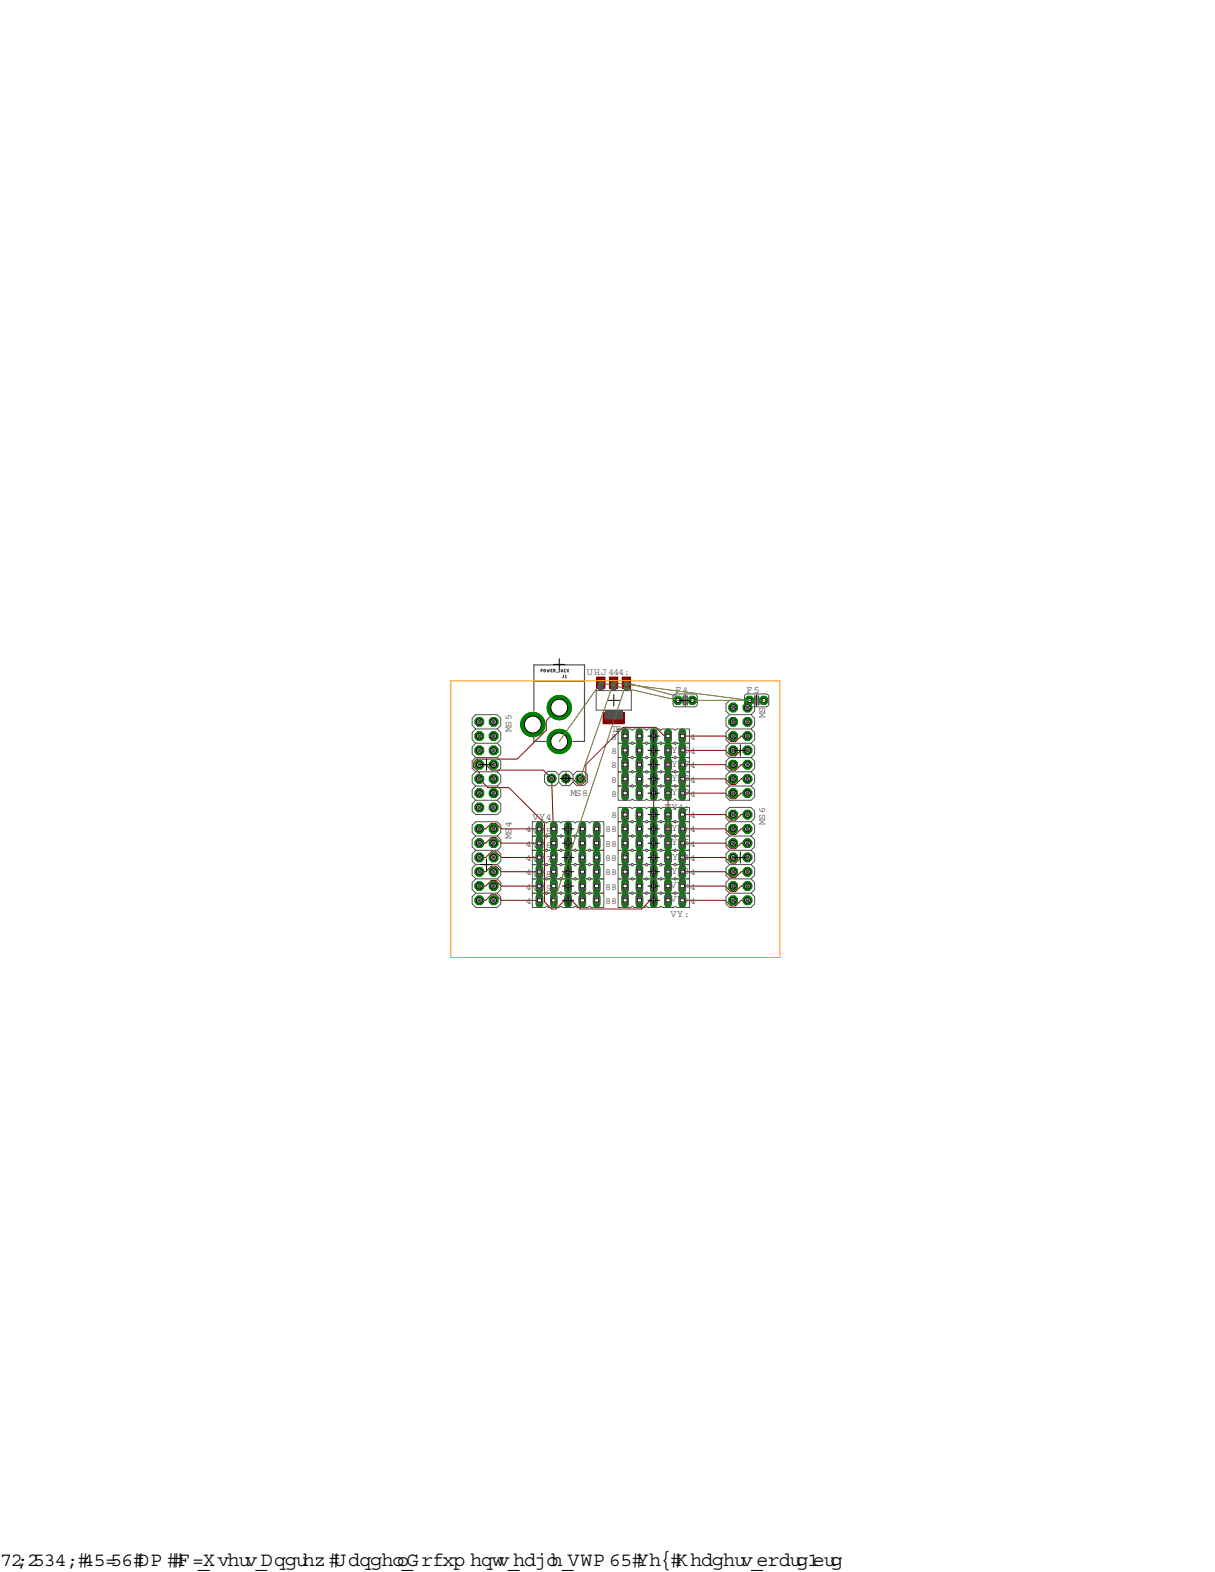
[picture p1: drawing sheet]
<svg xmlns="http://www.w3.org/2000/svg" width="216mm" height="279mm" viewBox="0 0 216 279" stroke-linecap="round" stroke-linejoin="round" font-family="sans-serif">
<defs><g id="words">
<g font-size="3.5">
<text x="0" y="278.4">4/8/2018 12:23 AM</text>
<text x="31.6" y="278.4">C:\Users\Andrew Randell\Docum ents\eagle\STM 32 Vex Headers\board.brd</text>
</g>
<g font-size="1.8" fill="#505050">
<text x="104.3" y="119.9">REG 1117</text>
<text x="120" y="123.1">C1</text>
<text x="132.7" y="123.1">C2</text>
<text x="90.9" y="130.1" transform="rotate(-90 90.9 130.1)">JP2</text>
<text x="108.6" y="131.5">5</text>
<text x="108.8" y="130.1">IC1</text>
<text x="122.7" y="131.5">1</text>
<text x="136" y="127.6" transform="rotate(-90 136 127.6)">JP4</text>
<text x="108.6" y="134">5</text>
<text x="108.6" y="136.5">5</text>
<text x="118.2" y="133.8">SV13</text>
<text x="118.2" y="136.3">SV14</text>
<text x="122.7" y="134">1</text>
<text x="122.7" y="136.5">1</text>
<text x="101.4" y="141.5">JP5</text>
<text x="108.6" y="139.1">5</text>
<text x="108.6" y="141.6">5</text>
<text x="118.2" y="138.8">SV15</text>
<text x="118.2" y="141.4">SV16</text>
<text x="118.2" y="143.9">SV17</text>
<text x="122.7" y="139.1">1</text>
<text x="122.7" y="141.6">1</text>
<text x="90.9" y="149.1" transform="rotate(-90 90.9 149.1)">JP1</text>
<text x="93.5" y="148">1</text>
<text x="94.6" y="145.7">SV1</text>
<text x="94.6" y="148.2">SV2</text>
<text x="107.5" y="148">55</text>
<text x="108.6" y="145.4">5</text>
<text x="118.2" y="147.7">SV18</text>
<text x="122.7" y="148">1</text>
<text x="122.7" y="145.4">1</text>
<text x="136" y="146.6" transform="rotate(-90 136 146.6)">JP3</text>
<text x="93.5" y="150.5">1</text>
<text x="93.5" y="153">1</text>
<text x="93.5" y="155.6">1</text>
<text x="94.6" y="150.7">SV3</text>
<text x="94.6" y="153.3">SV4</text>
<text x="94.6" y="155.8">SV5</text>
<text x="107.5" y="150.5">55</text>
<text x="107.5" y="153">55</text>
<text x="107.5" y="155.6">55</text>
<text x="118.2" y="155.3">SV10</text>
<text x="118.2" y="150.2">SV12</text>
<text x="118.3" y="152.8">SV11</text>
<text x="122.7" y="153">1</text>
<text x="122.7" y="150.5">1</text>
<text x="122.7" y="155.6">1</text>
<text x="93.5" y="158.1">1</text>
<text x="93.5" y="160.7">1</text>
<text x="94.6" y="158.4">SV6</text>
<text x="107.5" y="158.1">55</text>
<text x="107.5" y="160.7">55</text>
<text x="119.1" y="160.4">SV8</text>
<text x="119.1" y="157.9">SV9</text>
<text x="122.7" y="160.7">1</text>
<text x="122.7" y="158.1">1</text>
<text x="119.1" y="162.9">SV7</text>
</g>
</g></defs>
<path d="M73.1 104.2l69.7 66M142.8 104.2l-69.7 66" fill="none" stroke="#fff" stroke-width=".18"/>
<circle cx="85.2" cy="147.3" r=".83" fill="#008000"/>
<circle cx="85.2" cy="147.3" r=".83" fill="none" stroke="#008000" stroke-width=".18"/>
<circle cx="85.2" cy="147.3" r=".51" fill="#fff"/>
<circle cx="85.2" cy="147.3" r=".51" fill="none" stroke="#000" stroke-width=".18"/>
<circle cx="87.7" cy="147.3" r=".83" fill="#008000"/>
<circle cx="87.7" cy="147.3" r=".83" fill="none" stroke="#008000" stroke-width=".18"/>
<circle cx="87.7" cy="147.3" r=".51" fill="#fff"/>
<circle cx="87.7" cy="147.3" r=".51" fill="none" stroke="#000" stroke-width=".18"/>
<circle cx="85.2" cy="149.9" r=".83" fill="#008000"/>
<circle cx="85.2" cy="149.9" r=".83" fill="none" stroke="#008000" stroke-width=".18"/>
<circle cx="85.2" cy="149.9" r=".51" fill="#fff"/>
<circle cx="85.2" cy="149.9" r=".51" fill="none" stroke="#000" stroke-width=".18"/>
<circle cx="87.7" cy="149.9" r=".83" fill="#008000"/>
<circle cx="87.7" cy="149.9" r=".83" fill="none" stroke="#008000" stroke-width=".18"/>
<circle cx="87.7" cy="149.9" r=".51" fill="#fff"/>
<circle cx="87.7" cy="149.9" r=".51" fill="none" stroke="#000" stroke-width=".18"/>
<circle cx="85.2" cy="152.4" r=".83" fill="#008000"/>
<circle cx="85.2" cy="152.4" r=".83" fill="none" stroke="#008000" stroke-width=".18"/>
<circle cx="85.2" cy="152.4" r=".51" fill="#fff"/>
<circle cx="85.2" cy="152.4" r=".51" fill="none" stroke="#000" stroke-width=".18"/>
<circle cx="87.7" cy="152.4" r=".83" fill="#008000"/>
<circle cx="87.7" cy="152.4" r=".83" fill="none" stroke="#008000" stroke-width=".18"/>
<circle cx="87.7" cy="152.4" r=".51" fill="#fff"/>
<circle cx="87.7" cy="152.4" r=".51" fill="none" stroke="#000" stroke-width=".18"/>
<circle cx="85.2" cy="154.9" r=".83" fill="#008000"/>
<circle cx="85.2" cy="154.9" r=".83" fill="none" stroke="#008000" stroke-width=".18"/>
<circle cx="85.2" cy="154.9" r=".51" fill="#fff"/>
<circle cx="85.2" cy="154.9" r=".51" fill="none" stroke="#000" stroke-width=".18"/>
<circle cx="87.7" cy="154.9" r=".83" fill="#008000"/>
<circle cx="87.7" cy="154.9" r=".83" fill="none" stroke="#008000" stroke-width=".18"/>
<circle cx="87.7" cy="154.9" r=".51" fill="#fff"/>
<circle cx="87.7" cy="154.9" r=".51" fill="none" stroke="#000" stroke-width=".18"/>
<circle cx="85.2" cy="157.5" r=".83" fill="#008000"/>
<circle cx="85.2" cy="157.5" r=".83" fill="none" stroke="#008000" stroke-width=".18"/>
<circle cx="85.2" cy="157.5" r=".51" fill="#fff"/>
<circle cx="85.2" cy="157.5" r=".51" fill="none" stroke="#000" stroke-width=".18"/>
<circle cx="87.7" cy="157.5" r=".83" fill="#008000"/>
<circle cx="87.7" cy="157.5" r=".83" fill="none" stroke="#008000" stroke-width=".18"/>
<circle cx="87.7" cy="157.5" r=".51" fill="#fff"/>
<circle cx="87.7" cy="157.5" r=".51" fill="none" stroke="#000" stroke-width=".18"/>
<circle cx="85.2" cy="160" r=".83" fill="#008000"/>
<circle cx="85.2" cy="160" r=".83" fill="none" stroke="#008000" stroke-width=".18"/>
<circle cx="85.2" cy="160" r=".51" fill="#fff"/>
<circle cx="85.2" cy="160" r=".51" fill="none" stroke="#000" stroke-width=".18"/>
<circle cx="87.7" cy="160" r=".83" fill="#008000"/>
<circle cx="87.7" cy="160" r=".83" fill="none" stroke="#008000" stroke-width=".18"/>
<circle cx="87.7" cy="160" r=".51" fill="#fff"/>
<circle cx="87.7" cy="160" r=".51" fill="none" stroke="#000" stroke-width=".18"/>
<circle cx="85.2" cy="128.3" r=".83" fill="#008000"/>
<circle cx="85.2" cy="128.3" r=".83" fill="none" stroke="#008000" stroke-width=".18"/>
<circle cx="85.2" cy="128.3" r=".51" fill="#fff"/>
<circle cx="85.2" cy="128.3" r=".51" fill="none" stroke="#000" stroke-width=".18"/>
<circle cx="87.7" cy="128.3" r=".83" fill="#008000"/>
<circle cx="87.7" cy="128.3" r=".83" fill="none" stroke="#008000" stroke-width=".18"/>
<circle cx="87.7" cy="128.3" r=".51" fill="#fff"/>
<circle cx="87.7" cy="128.3" r=".51" fill="none" stroke="#000" stroke-width=".18"/>
<circle cx="85.2" cy="130.8" r=".83" fill="#008000"/>
<circle cx="85.2" cy="130.8" r=".83" fill="none" stroke="#008000" stroke-width=".18"/>
<circle cx="85.2" cy="130.8" r=".51" fill="#fff"/>
<circle cx="85.2" cy="130.8" r=".51" fill="none" stroke="#000" stroke-width=".18"/>
<circle cx="87.7" cy="130.8" r=".83" fill="#008000"/>
<circle cx="87.7" cy="130.8" r=".83" fill="none" stroke="#008000" stroke-width=".18"/>
<circle cx="87.7" cy="130.8" r=".51" fill="#fff"/>
<circle cx="87.7" cy="130.8" r=".51" fill="none" stroke="#000" stroke-width=".18"/>
<circle cx="85.2" cy="133.4" r=".83" fill="#008000"/>
<circle cx="85.2" cy="133.4" r=".83" fill="none" stroke="#008000" stroke-width=".18"/>
<circle cx="85.2" cy="133.4" r=".51" fill="#fff"/>
<circle cx="85.2" cy="133.4" r=".51" fill="none" stroke="#000" stroke-width=".18"/>
<circle cx="87.7" cy="133.4" r=".83" fill="#008000"/>
<circle cx="87.7" cy="133.4" r=".83" fill="none" stroke="#008000" stroke-width=".18"/>
<circle cx="87.7" cy="133.4" r=".51" fill="#fff"/>
<circle cx="87.7" cy="133.4" r=".51" fill="none" stroke="#000" stroke-width=".18"/>
<circle cx="85.2" cy="135.9" r=".83" fill="#008000"/>
<circle cx="85.2" cy="135.9" r=".83" fill="none" stroke="#008000" stroke-width=".18"/>
<circle cx="85.2" cy="135.9" r=".51" fill="#fff"/>
<circle cx="85.2" cy="135.9" r=".51" fill="none" stroke="#000" stroke-width=".18"/>
<circle cx="87.7" cy="135.9" r=".83" fill="#008000"/>
<circle cx="87.7" cy="135.9" r=".83" fill="none" stroke="#008000" stroke-width=".18"/>
<circle cx="87.7" cy="135.9" r=".51" fill="#fff"/>
<circle cx="87.7" cy="135.9" r=".51" fill="none" stroke="#000" stroke-width=".18"/>
<circle cx="85.2" cy="138.4" r=".83" fill="#008000"/>
<circle cx="85.2" cy="138.4" r=".83" fill="none" stroke="#008000" stroke-width=".18"/>
<circle cx="85.2" cy="138.4" r=".51" fill="#fff"/>
<circle cx="85.2" cy="138.4" r=".51" fill="none" stroke="#000" stroke-width=".18"/>
<circle cx="87.7" cy="138.4" r=".83" fill="#008000"/>
<circle cx="87.7" cy="138.4" r=".83" fill="none" stroke="#008000" stroke-width=".18"/>
<circle cx="87.7" cy="138.4" r=".51" fill="#fff"/>
<circle cx="87.7" cy="138.4" r=".51" fill="none" stroke="#000" stroke-width=".18"/>
<circle cx="85.2" cy="141" r=".83" fill="#008000"/>
<circle cx="85.2" cy="141" r=".83" fill="none" stroke="#008000" stroke-width=".18"/>
<circle cx="85.2" cy="141" r=".51" fill="#fff"/>
<circle cx="85.2" cy="141" r=".51" fill="none" stroke="#000" stroke-width=".18"/>
<circle cx="87.7" cy="141" r=".83" fill="#008000"/>
<circle cx="87.7" cy="141" r=".83" fill="none" stroke="#008000" stroke-width=".18"/>
<circle cx="87.7" cy="141" r=".51" fill="#fff"/>
<circle cx="87.7" cy="141" r=".51" fill="none" stroke="#000" stroke-width=".18"/>
<circle cx="85.2" cy="143.5" r=".83" fill="#008000"/>
<circle cx="85.2" cy="143.5" r=".83" fill="none" stroke="#008000" stroke-width=".18"/>
<circle cx="85.2" cy="143.5" r=".51" fill="#fff"/>
<circle cx="85.2" cy="143.5" r=".51" fill="none" stroke="#000" stroke-width=".18"/>
<circle cx="87.7" cy="143.5" r=".83" fill="#008000"/>
<circle cx="87.7" cy="143.5" r=".83" fill="none" stroke="#008000" stroke-width=".18"/>
<circle cx="87.7" cy="143.5" r=".51" fill="#fff"/>
<circle cx="87.7" cy="143.5" r=".51" fill="none" stroke="#000" stroke-width=".18"/>
<circle cx="130.3" cy="144.8" r=".83" fill="#008000"/>
<circle cx="130.3" cy="144.8" r=".83" fill="none" stroke="#008000" stroke-width=".18"/>
<circle cx="130.3" cy="144.8" r=".51" fill="#fff"/>
<circle cx="130.3" cy="144.8" r=".51" fill="none" stroke="#000" stroke-width=".18"/>
<circle cx="132.8" cy="144.8" r=".83" fill="#008000"/>
<circle cx="132.8" cy="144.8" r=".83" fill="none" stroke="#008000" stroke-width=".18"/>
<circle cx="132.8" cy="144.8" r=".51" fill="#fff"/>
<circle cx="132.8" cy="144.8" r=".51" fill="none" stroke="#000" stroke-width=".18"/>
<circle cx="130.3" cy="147.3" r=".83" fill="#008000"/>
<circle cx="130.3" cy="147.3" r=".83" fill="none" stroke="#008000" stroke-width=".18"/>
<circle cx="130.3" cy="147.3" r=".51" fill="#fff"/>
<circle cx="130.3" cy="147.3" r=".51" fill="none" stroke="#000" stroke-width=".18"/>
<circle cx="132.8" cy="147.3" r=".83" fill="#008000"/>
<circle cx="132.8" cy="147.3" r=".83" fill="none" stroke="#008000" stroke-width=".18"/>
<circle cx="132.8" cy="147.3" r=".51" fill="#fff"/>
<circle cx="132.8" cy="147.3" r=".51" fill="none" stroke="#000" stroke-width=".18"/>
<circle cx="130.3" cy="149.9" r=".83" fill="#008000"/>
<circle cx="130.3" cy="149.9" r=".83" fill="none" stroke="#008000" stroke-width=".18"/>
<circle cx="130.3" cy="149.9" r=".51" fill="#fff"/>
<circle cx="130.3" cy="149.9" r=".51" fill="none" stroke="#000" stroke-width=".18"/>
<circle cx="132.8" cy="149.9" r=".83" fill="#008000"/>
<circle cx="132.8" cy="149.9" r=".83" fill="none" stroke="#008000" stroke-width=".18"/>
<circle cx="132.8" cy="149.9" r=".51" fill="#fff"/>
<circle cx="132.8" cy="149.9" r=".51" fill="none" stroke="#000" stroke-width=".18"/>
<circle cx="130.3" cy="152.4" r=".83" fill="#008000"/>
<circle cx="130.3" cy="152.4" r=".83" fill="none" stroke="#008000" stroke-width=".18"/>
<circle cx="130.3" cy="152.4" r=".51" fill="#fff"/>
<circle cx="130.3" cy="152.4" r=".51" fill="none" stroke="#000" stroke-width=".18"/>
<circle cx="132.8" cy="152.4" r=".83" fill="#008000"/>
<circle cx="132.8" cy="152.4" r=".83" fill="none" stroke="#008000" stroke-width=".18"/>
<circle cx="132.8" cy="152.4" r=".51" fill="#fff"/>
<circle cx="132.8" cy="152.4" r=".51" fill="none" stroke="#000" stroke-width=".18"/>
<circle cx="130.3" cy="154.9" r=".83" fill="#008000"/>
<circle cx="130.3" cy="154.9" r=".83" fill="none" stroke="#008000" stroke-width=".18"/>
<circle cx="130.3" cy="154.9" r=".51" fill="#fff"/>
<circle cx="130.3" cy="154.9" r=".51" fill="none" stroke="#000" stroke-width=".18"/>
<circle cx="132.8" cy="154.9" r=".83" fill="#008000"/>
<circle cx="132.8" cy="154.9" r=".83" fill="none" stroke="#008000" stroke-width=".18"/>
<circle cx="132.8" cy="154.9" r=".51" fill="#fff"/>
<circle cx="132.8" cy="154.9" r=".51" fill="none" stroke="#000" stroke-width=".18"/>
<circle cx="130.3" cy="157.5" r=".83" fill="#008000"/>
<circle cx="130.3" cy="157.5" r=".83" fill="none" stroke="#008000" stroke-width=".18"/>
<circle cx="130.3" cy="157.5" r=".51" fill="#fff"/>
<circle cx="130.3" cy="157.5" r=".51" fill="none" stroke="#000" stroke-width=".18"/>
<circle cx="132.8" cy="157.5" r=".83" fill="#008000"/>
<circle cx="132.8" cy="157.5" r=".83" fill="none" stroke="#008000" stroke-width=".18"/>
<circle cx="132.8" cy="157.5" r=".51" fill="#fff"/>
<circle cx="132.8" cy="157.5" r=".51" fill="none" stroke="#000" stroke-width=".18"/>
<circle cx="130.3" cy="160" r=".83" fill="#008000"/>
<circle cx="130.3" cy="160" r=".83" fill="none" stroke="#008000" stroke-width=".18"/>
<circle cx="130.3" cy="160" r=".51" fill="#fff"/>
<circle cx="130.3" cy="160" r=".51" fill="none" stroke="#000" stroke-width=".18"/>
<circle cx="132.8" cy="160" r=".83" fill="#008000"/>
<circle cx="132.8" cy="160" r=".83" fill="none" stroke="#008000" stroke-width=".18"/>
<circle cx="132.8" cy="160" r=".51" fill="#fff"/>
<circle cx="132.8" cy="160" r=".51" fill="none" stroke="#000" stroke-width=".18"/>
<circle cx="130.3" cy="125.8" r=".83" fill="#008000"/>
<circle cx="130.3" cy="125.8" r=".83" fill="none" stroke="#008000" stroke-width=".18"/>
<circle cx="130.3" cy="125.8" r=".51" fill="#fff"/>
<circle cx="130.3" cy="125.8" r=".51" fill="none" stroke="#000" stroke-width=".18"/>
<circle cx="132.8" cy="125.8" r=".83" fill="#008000"/>
<circle cx="132.8" cy="125.8" r=".83" fill="none" stroke="#008000" stroke-width=".18"/>
<circle cx="132.8" cy="125.8" r=".51" fill="#fff"/>
<circle cx="132.8" cy="125.8" r=".51" fill="none" stroke="#000" stroke-width=".18"/>
<circle cx="130.3" cy="128.3" r=".83" fill="#008000"/>
<circle cx="130.3" cy="128.3" r=".83" fill="none" stroke="#008000" stroke-width=".18"/>
<circle cx="130.3" cy="128.3" r=".51" fill="#fff"/>
<circle cx="130.3" cy="128.3" r=".51" fill="none" stroke="#000" stroke-width=".18"/>
<circle cx="132.8" cy="128.3" r=".83" fill="#008000"/>
<circle cx="132.8" cy="128.3" r=".83" fill="none" stroke="#008000" stroke-width=".18"/>
<circle cx="132.8" cy="128.3" r=".51" fill="#fff"/>
<circle cx="132.8" cy="128.3" r=".51" fill="none" stroke="#000" stroke-width=".18"/>
<circle cx="130.3" cy="130.8" r=".83" fill="#008000"/>
<circle cx="130.3" cy="130.8" r=".83" fill="none" stroke="#008000" stroke-width=".18"/>
<circle cx="130.3" cy="130.8" r=".51" fill="#fff"/>
<circle cx="130.3" cy="130.8" r=".51" fill="none" stroke="#000" stroke-width=".18"/>
<circle cx="132.8" cy="130.8" r=".83" fill="#008000"/>
<circle cx="132.8" cy="130.8" r=".83" fill="none" stroke="#008000" stroke-width=".18"/>
<circle cx="132.8" cy="130.8" r=".51" fill="#fff"/>
<circle cx="132.8" cy="130.8" r=".51" fill="none" stroke="#000" stroke-width=".18"/>
<circle cx="130.3" cy="133.4" r=".83" fill="#008000"/>
<circle cx="130.3" cy="133.4" r=".83" fill="none" stroke="#008000" stroke-width=".18"/>
<circle cx="130.3" cy="133.4" r=".51" fill="#fff"/>
<circle cx="130.3" cy="133.4" r=".51" fill="none" stroke="#000" stroke-width=".18"/>
<circle cx="132.8" cy="133.4" r=".83" fill="#008000"/>
<circle cx="132.8" cy="133.4" r=".83" fill="none" stroke="#008000" stroke-width=".18"/>
<circle cx="132.8" cy="133.4" r=".51" fill="#fff"/>
<circle cx="132.8" cy="133.4" r=".51" fill="none" stroke="#000" stroke-width=".18"/>
<circle cx="130.3" cy="135.9" r=".83" fill="#008000"/>
<circle cx="130.3" cy="135.9" r=".83" fill="none" stroke="#008000" stroke-width=".18"/>
<circle cx="130.3" cy="135.9" r=".51" fill="#fff"/>
<circle cx="130.3" cy="135.9" r=".51" fill="none" stroke="#000" stroke-width=".18"/>
<circle cx="132.8" cy="135.9" r=".83" fill="#008000"/>
<circle cx="132.8" cy="135.9" r=".83" fill="none" stroke="#008000" stroke-width=".18"/>
<circle cx="132.8" cy="135.9" r=".51" fill="#fff"/>
<circle cx="132.8" cy="135.9" r=".51" fill="none" stroke="#000" stroke-width=".18"/>
<circle cx="130.3" cy="138.4" r=".83" fill="#008000"/>
<circle cx="130.3" cy="138.4" r=".83" fill="none" stroke="#008000" stroke-width=".18"/>
<circle cx="130.3" cy="138.4" r=".51" fill="#fff"/>
<circle cx="130.3" cy="138.4" r=".51" fill="none" stroke="#000" stroke-width=".18"/>
<circle cx="132.8" cy="138.4" r=".83" fill="#008000"/>
<circle cx="132.8" cy="138.4" r=".83" fill="none" stroke="#008000" stroke-width=".18"/>
<circle cx="132.8" cy="138.4" r=".51" fill="#fff"/>
<circle cx="132.8" cy="138.4" r=".51" fill="none" stroke="#000" stroke-width=".18"/>
<circle cx="130.3" cy="141" r=".83" fill="#008000"/>
<circle cx="130.3" cy="141" r=".83" fill="none" stroke="#008000" stroke-width=".18"/>
<circle cx="130.3" cy="141" r=".51" fill="#fff"/>
<circle cx="130.3" cy="141" r=".51" fill="none" stroke="#000" stroke-width=".18"/>
<circle cx="132.8" cy="141" r=".83" fill="#008000"/>
<circle cx="132.8" cy="141" r=".83" fill="none" stroke="#008000" stroke-width=".18"/>
<circle cx="132.8" cy="141" r=".51" fill="#fff"/>
<circle cx="132.8" cy="141" r=".51" fill="none" stroke="#000" stroke-width=".18"/>
<path d="M95.9 146.7v1.3" fill="none" stroke="#008000" stroke-width="1.3"/>
<circle cx="95.9" cy="147.3" r=".4" fill="#fff"/>
<circle cx="95.9" cy="147.3" r=".4" fill="none" stroke="#000" stroke-width=".18"/>
<path d="M98.4 146.7v1.3" fill="none" stroke="#008000" stroke-width="1.3"/>
<circle cx="98.4" cy="147.3" r=".4" fill="#fff"/>
<circle cx="98.4" cy="147.3" r=".4" fill="none" stroke="#000" stroke-width=".18"/>
<path d="M100.9 146.7v1.3" fill="none" stroke="#008000" stroke-width="1.3"/>
<circle cx="100.9" cy="147.3" r=".4" fill="#fff"/>
<circle cx="100.9" cy="147.3" r=".4" fill="none" stroke="#000" stroke-width=".18"/>
<path d="M103.5 146.7v1.3" fill="none" stroke="#008000" stroke-width="1.3"/>
<circle cx="103.5" cy="147.3" r=".4" fill="#fff"/>
<circle cx="103.5" cy="147.3" r=".4" fill="none" stroke="#000" stroke-width=".18"/>
<path d="M106 146.7v1.3" fill="none" stroke="#008000" stroke-width="1.3"/>
<circle cx="106" cy="147.3" r=".4" fill="#fff"/>
<circle cx="106" cy="147.3" r=".4" fill="none" stroke="#000" stroke-width=".18"/>
<path d="M121.2 151.7v1.4" fill="none" stroke="#008000" stroke-width="1.3"/>
<circle cx="121.2" cy="152.4" r=".4" fill="#fff"/>
<circle cx="121.2" cy="152.4" r=".4" fill="none" stroke="#000" stroke-width=".18"/>
<path d="M118.7 151.7v1.4" fill="none" stroke="#008000" stroke-width="1.3"/>
<circle cx="118.7" cy="152.4" r=".4" fill="#fff"/>
<circle cx="118.7" cy="152.4" r=".4" fill="none" stroke="#000" stroke-width=".18"/>
<path d="M116.2 151.7v1.4" fill="none" stroke="#008000" stroke-width="1.3"/>
<circle cx="116.2" cy="152.4" r=".4" fill="#fff"/>
<circle cx="116.2" cy="152.4" r=".4" fill="none" stroke="#000" stroke-width=".18"/>
<path d="M113.6 151.7v1.4" fill="none" stroke="#008000" stroke-width="1.3"/>
<circle cx="113.6" cy="152.4" r=".4" fill="#fff"/>
<circle cx="113.6" cy="152.4" r=".4" fill="none" stroke="#000" stroke-width=".18"/>
<path d="M111.1 151.7v1.4" fill="none" stroke="#008000" stroke-width="1.3"/>
<circle cx="111.1" cy="152.4" r=".4" fill="#fff"/>
<circle cx="111.1" cy="152.4" r=".4" fill="none" stroke="#000" stroke-width=".18"/>
<path d="M121.2 149.2v1.3" fill="none" stroke="#008000" stroke-width="1.3"/>
<circle cx="121.2" cy="149.9" r=".4" fill="#fff"/>
<circle cx="121.2" cy="149.9" r=".4" fill="none" stroke="#000" stroke-width=".18"/>
<path d="M118.7 149.2v1.3" fill="none" stroke="#008000" stroke-width="1.3"/>
<circle cx="118.7" cy="149.9" r=".4" fill="#fff"/>
<circle cx="118.7" cy="149.9" r=".4" fill="none" stroke="#000" stroke-width=".18"/>
<path d="M116.2 149.2v1.3" fill="none" stroke="#008000" stroke-width="1.3"/>
<circle cx="116.2" cy="149.9" r=".4" fill="#fff"/>
<circle cx="116.2" cy="149.9" r=".4" fill="none" stroke="#000" stroke-width=".18"/>
<path d="M113.6 149.2v1.3" fill="none" stroke="#008000" stroke-width="1.3"/>
<circle cx="113.6" cy="149.9" r=".4" fill="#fff"/>
<circle cx="113.6" cy="149.9" r=".4" fill="none" stroke="#000" stroke-width=".18"/>
<path d="M111.1 149.2v1.3" fill="none" stroke="#008000" stroke-width="1.3"/>
<circle cx="111.1" cy="149.9" r=".4" fill="#fff"/>
<circle cx="111.1" cy="149.9" r=".4" fill="none" stroke="#000" stroke-width=".18"/>
<path d="M121.2 146.7v1.3" fill="none" stroke="#008000" stroke-width="1.3"/>
<circle cx="121.2" cy="147.3" r=".4" fill="#fff"/>
<circle cx="121.2" cy="147.3" r=".4" fill="none" stroke="#000" stroke-width=".18"/>
<path d="M118.7 146.7v1.3" fill="none" stroke="#008000" stroke-width="1.3"/>
<circle cx="118.7" cy="147.3" r=".4" fill="#fff"/>
<circle cx="118.7" cy="147.3" r=".4" fill="none" stroke="#000" stroke-width=".18"/>
<path d="M116.2 146.7v1.3" fill="none" stroke="#008000" stroke-width="1.3"/>
<circle cx="116.2" cy="147.3" r=".4" fill="#fff"/>
<circle cx="116.2" cy="147.3" r=".4" fill="none" stroke="#000" stroke-width=".18"/>
<path d="M113.6 146.7v1.3" fill="none" stroke="#008000" stroke-width="1.3"/>
<circle cx="113.6" cy="147.3" r=".4" fill="#fff"/>
<circle cx="113.6" cy="147.3" r=".4" fill="none" stroke="#000" stroke-width=".18"/>
<path d="M111.1 146.7v1.3" fill="none" stroke="#008000" stroke-width="1.3"/>
<circle cx="111.1" cy="147.3" r=".4" fill="#fff"/>
<circle cx="111.1" cy="147.3" r=".4" fill="none" stroke="#000" stroke-width=".18"/>
<path d="M121.2 130.2v1.3" fill="none" stroke="#008000" stroke-width="1.3"/>
<circle cx="121.2" cy="130.8" r=".4" fill="#fff"/>
<circle cx="121.2" cy="130.8" r=".4" fill="none" stroke="#000" stroke-width=".18"/>
<path d="M118.7 130.2v1.3" fill="none" stroke="#008000" stroke-width="1.3"/>
<circle cx="118.7" cy="130.8" r=".4" fill="#fff"/>
<circle cx="118.7" cy="130.8" r=".4" fill="none" stroke="#000" stroke-width=".18"/>
<path d="M116.2 130.2v1.3" fill="none" stroke="#008000" stroke-width="1.3"/>
<circle cx="116.2" cy="130.8" r=".4" fill="#fff"/>
<circle cx="116.2" cy="130.8" r=".4" fill="none" stroke="#000" stroke-width=".18"/>
<path d="M113.6 130.2v1.3" fill="none" stroke="#008000" stroke-width="1.3"/>
<circle cx="113.6" cy="130.8" r=".4" fill="#fff"/>
<circle cx="113.6" cy="130.8" r=".4" fill="none" stroke="#000" stroke-width=".18"/>
<path d="M111.1 130.2v1.3" fill="none" stroke="#008000" stroke-width="1.3"/>
<circle cx="111.1" cy="130.8" r=".4" fill="#fff"/>
<circle cx="111.1" cy="130.8" r=".4" fill="none" stroke="#000" stroke-width=".18"/>
<path d="M121.2 132.7v1.3" fill="none" stroke="#008000" stroke-width="1.3"/>
<circle cx="121.2" cy="133.4" r=".4" fill="#fff"/>
<circle cx="121.2" cy="133.4" r=".4" fill="none" stroke="#000" stroke-width=".18"/>
<path d="M118.7 132.7v1.3" fill="none" stroke="#008000" stroke-width="1.3"/>
<circle cx="118.7" cy="133.4" r=".4" fill="#fff"/>
<circle cx="118.7" cy="133.4" r=".4" fill="none" stroke="#000" stroke-width=".18"/>
<path d="M116.2 132.7v1.3" fill="none" stroke="#008000" stroke-width="1.3"/>
<circle cx="116.2" cy="133.4" r=".4" fill="#fff"/>
<circle cx="116.2" cy="133.4" r=".4" fill="none" stroke="#000" stroke-width=".18"/>
<path d="M113.6 132.7v1.3" fill="none" stroke="#008000" stroke-width="1.3"/>
<circle cx="113.6" cy="133.4" r=".4" fill="#fff"/>
<circle cx="113.6" cy="133.4" r=".4" fill="none" stroke="#000" stroke-width=".18"/>
<path d="M111.1 132.7v1.3" fill="none" stroke="#008000" stroke-width="1.3"/>
<circle cx="111.1" cy="133.4" r=".4" fill="#fff"/>
<circle cx="111.1" cy="133.4" r=".4" fill="none" stroke="#000" stroke-width=".18"/>
<path d="M121.2 135.2v1.4" fill="none" stroke="#008000" stroke-width="1.3"/>
<circle cx="121.2" cy="135.9" r=".4" fill="#fff"/>
<circle cx="121.2" cy="135.9" r=".4" fill="none" stroke="#000" stroke-width=".18"/>
<path d="M118.7 135.2v1.4" fill="none" stroke="#008000" stroke-width="1.3"/>
<circle cx="118.7" cy="135.9" r=".4" fill="#fff"/>
<circle cx="118.7" cy="135.9" r=".4" fill="none" stroke="#000" stroke-width=".18"/>
<path d="M116.2 135.2v1.4" fill="none" stroke="#008000" stroke-width="1.3"/>
<circle cx="116.2" cy="135.9" r=".4" fill="#fff"/>
<circle cx="116.2" cy="135.9" r=".4" fill="none" stroke="#000" stroke-width=".18"/>
<path d="M113.6 135.2v1.4" fill="none" stroke="#008000" stroke-width="1.3"/>
<circle cx="113.6" cy="135.9" r=".4" fill="#fff"/>
<circle cx="113.6" cy="135.9" r=".4" fill="none" stroke="#000" stroke-width=".18"/>
<path d="M111.1 135.2v1.4" fill="none" stroke="#008000" stroke-width="1.3"/>
<circle cx="111.1" cy="135.9" r=".4" fill="#fff"/>
<circle cx="111.1" cy="135.9" r=".4" fill="none" stroke="#000" stroke-width=".18"/>
<path d="M121.2 137.8v1.3" fill="none" stroke="#008000" stroke-width="1.3"/>
<circle cx="121.2" cy="138.4" r=".4" fill="#fff"/>
<circle cx="121.2" cy="138.4" r=".4" fill="none" stroke="#000" stroke-width=".18"/>
<path d="M118.7 137.8v1.3" fill="none" stroke="#008000" stroke-width="1.3"/>
<circle cx="118.7" cy="138.4" r=".4" fill="#fff"/>
<circle cx="118.7" cy="138.4" r=".4" fill="none" stroke="#000" stroke-width=".18"/>
<path d="M116.2 137.8v1.3" fill="none" stroke="#008000" stroke-width="1.3"/>
<circle cx="116.2" cy="138.4" r=".4" fill="#fff"/>
<circle cx="116.2" cy="138.4" r=".4" fill="none" stroke="#000" stroke-width=".18"/>
<path d="M113.6 137.8v1.3" fill="none" stroke="#008000" stroke-width="1.3"/>
<circle cx="113.6" cy="138.4" r=".4" fill="#fff"/>
<circle cx="113.6" cy="138.4" r=".4" fill="none" stroke="#000" stroke-width=".18"/>
<path d="M111.1 137.8v1.3" fill="none" stroke="#008000" stroke-width="1.3"/>
<circle cx="111.1" cy="138.4" r=".4" fill="#fff"/>
<circle cx="111.1" cy="138.4" r=".4" fill="none" stroke="#000" stroke-width=".18"/>
<path d="M121.2 140.3v1.3" fill="none" stroke="#008000" stroke-width="1.3"/>
<circle cx="121.2" cy="141" r=".4" fill="#fff"/>
<circle cx="121.2" cy="141" r=".4" fill="none" stroke="#000" stroke-width=".18"/>
<path d="M118.7 140.3v1.3" fill="none" stroke="#008000" stroke-width="1.3"/>
<circle cx="118.7" cy="141" r=".4" fill="#fff"/>
<circle cx="118.7" cy="141" r=".4" fill="none" stroke="#000" stroke-width=".18"/>
<path d="M116.2 140.3v1.3" fill="none" stroke="#008000" stroke-width="1.3"/>
<circle cx="116.2" cy="141" r=".4" fill="#fff"/>
<circle cx="116.2" cy="141" r=".4" fill="none" stroke="#000" stroke-width=".18"/>
<path d="M113.6 140.3v1.3" fill="none" stroke="#008000" stroke-width="1.3"/>
<circle cx="113.6" cy="141" r=".4" fill="#fff"/>
<circle cx="113.6" cy="141" r=".4" fill="none" stroke="#000" stroke-width=".18"/>
<path d="M111.1 140.3v1.3" fill="none" stroke="#008000" stroke-width="1.3"/>
<circle cx="111.1" cy="141" r=".4" fill="#fff"/>
<circle cx="111.1" cy="141" r=".4" fill="none" stroke="#000" stroke-width=".18"/>
<path d="M121.2 144.1v1.4" fill="none" stroke="#008000" stroke-width="1.3"/>
<circle cx="121.2" cy="144.8" r=".4" fill="#fff"/>
<circle cx="121.2" cy="144.8" r=".4" fill="none" stroke="#000" stroke-width=".18"/>
<path d="M118.7 144.1v1.4" fill="none" stroke="#008000" stroke-width="1.3"/>
<circle cx="118.7" cy="144.8" r=".4" fill="#fff"/>
<circle cx="118.7" cy="144.8" r=".4" fill="none" stroke="#000" stroke-width=".18"/>
<path d="M116.2 144.1v1.4" fill="none" stroke="#008000" stroke-width="1.3"/>
<circle cx="116.2" cy="144.8" r=".4" fill="#fff"/>
<circle cx="116.2" cy="144.8" r=".4" fill="none" stroke="#000" stroke-width=".18"/>
<path d="M113.6 144.1v1.4" fill="none" stroke="#008000" stroke-width="1.3"/>
<circle cx="113.6" cy="144.8" r=".4" fill="#fff"/>
<circle cx="113.6" cy="144.8" r=".4" fill="none" stroke="#000" stroke-width=".18"/>
<path d="M111.1 144.1v1.4" fill="none" stroke="#008000" stroke-width="1.3"/>
<circle cx="111.1" cy="144.8" r=".4" fill="#fff"/>
<circle cx="111.1" cy="144.8" r=".4" fill="none" stroke="#000" stroke-width=".18"/>
<path d="M95.9 149.2v1.3" fill="none" stroke="#008000" stroke-width="1.3"/>
<circle cx="95.9" cy="149.9" r=".4" fill="#fff"/>
<circle cx="95.9" cy="149.9" r=".4" fill="none" stroke="#000" stroke-width=".18"/>
<path d="M98.4 149.2v1.3" fill="none" stroke="#008000" stroke-width="1.3"/>
<circle cx="98.4" cy="149.9" r=".4" fill="#fff"/>
<circle cx="98.4" cy="149.9" r=".4" fill="none" stroke="#000" stroke-width=".18"/>
<path d="M100.9 149.2v1.3" fill="none" stroke="#008000" stroke-width="1.3"/>
<circle cx="100.9" cy="149.9" r=".4" fill="#fff"/>
<circle cx="100.9" cy="149.9" r=".4" fill="none" stroke="#000" stroke-width=".18"/>
<path d="M103.5 149.2v1.3" fill="none" stroke="#008000" stroke-width="1.3"/>
<circle cx="103.5" cy="149.9" r=".4" fill="#fff"/>
<circle cx="103.5" cy="149.9" r=".4" fill="none" stroke="#000" stroke-width=".18"/>
<path d="M106 149.2v1.3" fill="none" stroke="#008000" stroke-width="1.3"/>
<circle cx="106" cy="149.9" r=".4" fill="#fff"/>
<circle cx="106" cy="149.9" r=".4" fill="none" stroke="#000" stroke-width=".18"/>
<path d="M95.9 151.7v1.4" fill="none" stroke="#008000" stroke-width="1.3"/>
<circle cx="95.9" cy="152.4" r=".4" fill="#fff"/>
<circle cx="95.9" cy="152.4" r=".4" fill="none" stroke="#000" stroke-width=".18"/>
<path d="M98.4 151.7v1.4" fill="none" stroke="#008000" stroke-width="1.3"/>
<circle cx="98.4" cy="152.4" r=".4" fill="#fff"/>
<circle cx="98.4" cy="152.4" r=".4" fill="none" stroke="#000" stroke-width=".18"/>
<path d="M100.9 151.7v1.4" fill="none" stroke="#008000" stroke-width="1.3"/>
<circle cx="100.9" cy="152.4" r=".4" fill="#fff"/>
<circle cx="100.9" cy="152.4" r=".4" fill="none" stroke="#000" stroke-width=".18"/>
<path d="M103.5 151.7v1.4" fill="none" stroke="#008000" stroke-width="1.3"/>
<circle cx="103.5" cy="152.4" r=".4" fill="#fff"/>
<circle cx="103.5" cy="152.4" r=".4" fill="none" stroke="#000" stroke-width=".18"/>
<path d="M106 151.7v1.4" fill="none" stroke="#008000" stroke-width="1.3"/>
<circle cx="106" cy="152.4" r=".4" fill="#fff"/>
<circle cx="106" cy="152.4" r=".4" fill="none" stroke="#000" stroke-width=".18"/>
<path d="M95.9 154.3v1.3" fill="none" stroke="#008000" stroke-width="1.3"/>
<circle cx="95.9" cy="154.9" r=".4" fill="#fff"/>
<circle cx="95.9" cy="154.9" r=".4" fill="none" stroke="#000" stroke-width=".18"/>
<path d="M98.4 154.3v1.3" fill="none" stroke="#008000" stroke-width="1.3"/>
<circle cx="98.4" cy="154.9" r=".4" fill="#fff"/>
<circle cx="98.4" cy="154.9" r=".4" fill="none" stroke="#000" stroke-width=".18"/>
<path d="M100.9 154.3v1.3" fill="none" stroke="#008000" stroke-width="1.3"/>
<circle cx="100.9" cy="154.9" r=".4" fill="#fff"/>
<circle cx="100.9" cy="154.9" r=".4" fill="none" stroke="#000" stroke-width=".18"/>
<path d="M103.5 154.3v1.3" fill="none" stroke="#008000" stroke-width="1.3"/>
<circle cx="103.5" cy="154.9" r=".4" fill="#fff"/>
<circle cx="103.5" cy="154.9" r=".4" fill="none" stroke="#000" stroke-width=".18"/>
<path d="M106 154.3v1.3" fill="none" stroke="#008000" stroke-width="1.3"/>
<circle cx="106" cy="154.9" r=".4" fill="#fff"/>
<circle cx="106" cy="154.9" r=".4" fill="none" stroke="#000" stroke-width=".18"/>
<path d="M95.9 156.8v1.3" fill="none" stroke="#008000" stroke-width="1.3"/>
<circle cx="95.9" cy="157.5" r=".4" fill="#fff"/>
<circle cx="95.9" cy="157.5" r=".4" fill="none" stroke="#000" stroke-width=".18"/>
<path d="M98.4 156.8v1.3" fill="none" stroke="#008000" stroke-width="1.3"/>
<circle cx="98.4" cy="157.5" r=".4" fill="#fff"/>
<circle cx="98.4" cy="157.5" r=".4" fill="none" stroke="#000" stroke-width=".18"/>
<path d="M100.9 156.8v1.3" fill="none" stroke="#008000" stroke-width="1.3"/>
<circle cx="100.9" cy="157.5" r=".4" fill="#fff"/>
<circle cx="100.9" cy="157.5" r=".4" fill="none" stroke="#000" stroke-width=".18"/>
<path d="M103.5 156.8v1.3" fill="none" stroke="#008000" stroke-width="1.3"/>
<circle cx="103.5" cy="157.5" r=".4" fill="#fff"/>
<circle cx="103.5" cy="157.5" r=".4" fill="none" stroke="#000" stroke-width=".18"/>
<path d="M106 156.8v1.3" fill="none" stroke="#008000" stroke-width="1.3"/>
<circle cx="106" cy="157.5" r=".4" fill="#fff"/>
<circle cx="106" cy="157.5" r=".4" fill="none" stroke="#000" stroke-width=".18"/>
<path d="M95.9 159.4v1.3" fill="none" stroke="#008000" stroke-width="1.3"/>
<circle cx="95.9" cy="160" r=".4" fill="#fff"/>
<circle cx="95.9" cy="160" r=".4" fill="none" stroke="#000" stroke-width=".18"/>
<path d="M98.4 159.4v1.3" fill="none" stroke="#008000" stroke-width="1.3"/>
<circle cx="98.4" cy="160" r=".4" fill="#fff"/>
<circle cx="98.4" cy="160" r=".4" fill="none" stroke="#000" stroke-width=".18"/>
<path d="M100.9 159.4v1.3" fill="none" stroke="#008000" stroke-width="1.3"/>
<circle cx="100.9" cy="160" r=".4" fill="#fff"/>
<circle cx="100.9" cy="160" r=".4" fill="none" stroke="#000" stroke-width=".18"/>
<path d="M103.5 159.4v1.3" fill="none" stroke="#008000" stroke-width="1.3"/>
<circle cx="103.5" cy="160" r=".4" fill="#fff"/>
<circle cx="103.5" cy="160" r=".4" fill="none" stroke="#000" stroke-width=".18"/>
<path d="M106 159.4v1.3" fill="none" stroke="#008000" stroke-width="1.3"/>
<circle cx="106" cy="160" r=".4" fill="#fff"/>
<circle cx="106" cy="160" r=".4" fill="none" stroke="#000" stroke-width=".18"/>
<path d="M121.2 159.4v1.3" fill="none" stroke="#008000" stroke-width="1.3"/>
<circle cx="121.2" cy="160" r=".4" fill="#fff"/>
<circle cx="121.2" cy="160" r=".4" fill="none" stroke="#000" stroke-width=".18"/>
<path d="M118.7 159.4v1.3" fill="none" stroke="#008000" stroke-width="1.3"/>
<circle cx="118.7" cy="160" r=".4" fill="#fff"/>
<circle cx="118.7" cy="160" r=".4" fill="none" stroke="#000" stroke-width=".18"/>
<path d="M116.2 159.4v1.3" fill="none" stroke="#008000" stroke-width="1.3"/>
<circle cx="116.2" cy="160" r=".4" fill="#fff"/>
<circle cx="116.2" cy="160" r=".4" fill="none" stroke="#000" stroke-width=".18"/>
<path d="M113.6 159.4v1.3" fill="none" stroke="#008000" stroke-width="1.3"/>
<circle cx="113.6" cy="160" r=".4" fill="#fff"/>
<circle cx="113.6" cy="160" r=".4" fill="none" stroke="#000" stroke-width=".18"/>
<path d="M111.1 159.4v1.3" fill="none" stroke="#008000" stroke-width="1.3"/>
<circle cx="111.1" cy="160" r=".4" fill="#fff"/>
<circle cx="111.1" cy="160" r=".4" fill="none" stroke="#000" stroke-width=".18"/>
<path d="M121.2 156.8v1.3" fill="none" stroke="#008000" stroke-width="1.3"/>
<circle cx="121.2" cy="157.5" r=".4" fill="#fff"/>
<circle cx="121.2" cy="157.5" r=".4" fill="none" stroke="#000" stroke-width=".18"/>
<path d="M118.7 156.8v1.3" fill="none" stroke="#008000" stroke-width="1.3"/>
<circle cx="118.7" cy="157.5" r=".4" fill="#fff"/>
<circle cx="118.7" cy="157.5" r=".4" fill="none" stroke="#000" stroke-width=".18"/>
<path d="M116.2 156.8v1.3" fill="none" stroke="#008000" stroke-width="1.3"/>
<circle cx="116.2" cy="157.5" r=".4" fill="#fff"/>
<circle cx="116.2" cy="157.5" r=".4" fill="none" stroke="#000" stroke-width=".18"/>
<path d="M113.6 156.8v1.3" fill="none" stroke="#008000" stroke-width="1.3"/>
<circle cx="113.6" cy="157.5" r=".4" fill="#fff"/>
<circle cx="113.6" cy="157.5" r=".4" fill="none" stroke="#000" stroke-width=".18"/>
<path d="M111.1 156.8v1.3" fill="none" stroke="#008000" stroke-width="1.3"/>
<circle cx="111.1" cy="157.5" r=".4" fill="#fff"/>
<circle cx="111.1" cy="157.5" r=".4" fill="none" stroke="#000" stroke-width=".18"/>
<path d="M121.2 154.3v1.3" fill="none" stroke="#008000" stroke-width="1.3"/>
<circle cx="121.2" cy="154.9" r=".4" fill="#fff"/>
<circle cx="121.2" cy="154.9" r=".4" fill="none" stroke="#000" stroke-width=".18"/>
<path d="M118.7 154.3v1.3" fill="none" stroke="#008000" stroke-width="1.3"/>
<circle cx="118.7" cy="154.9" r=".4" fill="#fff"/>
<circle cx="118.7" cy="154.9" r=".4" fill="none" stroke="#000" stroke-width=".18"/>
<path d="M116.2 154.3v1.3" fill="none" stroke="#008000" stroke-width="1.3"/>
<circle cx="116.2" cy="154.9" r=".4" fill="#fff"/>
<circle cx="116.2" cy="154.9" r=".4" fill="none" stroke="#000" stroke-width=".18"/>
<path d="M113.6 154.3v1.3" fill="none" stroke="#008000" stroke-width="1.3"/>
<circle cx="113.6" cy="154.9" r=".4" fill="#fff"/>
<circle cx="113.6" cy="154.9" r=".4" fill="none" stroke="#000" stroke-width=".18"/>
<path d="M111.1 154.3v1.3" fill="none" stroke="#008000" stroke-width="1.3"/>
<circle cx="111.1" cy="154.9" r=".4" fill="#fff"/>
<circle cx="111.1" cy="154.9" r=".4" fill="none" stroke="#000" stroke-width=".18"/>
<circle cx="103.1" cy="138.4" r=".76" fill="#008000"/>
<circle cx="103.1" cy="138.4" r=".76" fill="none" stroke="#008000" stroke-width=".18"/>
<circle cx="103.1" cy="138.4" r=".51" fill="#fff"/>
<circle cx="103.1" cy="138.4" r=".51" fill="none" stroke="#000" stroke-width=".18"/>
<circle cx="100.6" cy="138.4" r=".76" fill="#008000"/>
<circle cx="100.6" cy="138.4" r=".76" fill="none" stroke="#008000" stroke-width=".18"/>
<circle cx="100.6" cy="138.4" r=".51" fill="#fff"/>
<circle cx="100.6" cy="138.4" r=".51" fill="none" stroke="#000" stroke-width=".18"/>
<circle cx="98" cy="138.4" r=".76" fill="#008000"/>
<circle cx="98" cy="138.4" r=".76" fill="none" stroke="#008000" stroke-width=".18"/>
<circle cx="98" cy="138.4" r=".51" fill="#fff"/>
<circle cx="98" cy="138.4" r=".51" fill="none" stroke="#000" stroke-width=".18"/>
<circle cx="99.4" cy="131.8" r="2.16" fill="#008000"/>
<circle cx="99.4" cy="131.8" r="2.16" fill="none" stroke="#008000" stroke-width=".18"/>
<circle cx="99.4" cy="131.8" r="1.5" fill="#fff"/>
<circle cx="99.4" cy="131.8" r="1.5" fill="none" stroke="#000" stroke-width=".18"/>
<circle cx="99.4" cy="125.8" r="2.16" fill="#008000"/>
<circle cx="99.4" cy="125.8" r="2.16" fill="none" stroke="#008000" stroke-width=".18"/>
<circle cx="99.4" cy="125.8" r="1.5" fill="#fff"/>
<circle cx="99.4" cy="125.8" r="1.5" fill="none" stroke="#000" stroke-width=".18"/>
<circle cx="94.7" cy="128.8" r="2.16" fill="#008000"/>
<circle cx="94.7" cy="128.8" r="2.16" fill="none" stroke="#008000" stroke-width=".18"/>
<circle cx="94.7" cy="128.8" r="1.5" fill="#fff"/>
<circle cx="94.7" cy="128.8" r="1.5" fill="none" stroke="#000" stroke-width=".18"/>
<circle cx="120.5" cy="124.5" r=".78" fill="#008000"/>
<circle cx="120.5" cy="124.5" r=".78" fill="none" stroke="#008000" stroke-width=".18"/>
<circle cx="120.5" cy="124.5" r=".4" fill="#fff"/>
<circle cx="120.5" cy="124.5" r=".4" fill="none" stroke="#000" stroke-width=".18"/>
<circle cx="123" cy="124.5" r=".78" fill="#008000"/>
<circle cx="123" cy="124.5" r=".78" fill="none" stroke="#008000" stroke-width=".18"/>
<circle cx="123" cy="124.5" r=".4" fill="#fff"/>
<circle cx="123" cy="124.5" r=".4" fill="none" stroke="#000" stroke-width=".18"/>
<circle cx="133.2" cy="124.5" r=".78" fill="#008000"/>
<circle cx="133.2" cy="124.5" r=".78" fill="none" stroke="#008000" stroke-width=".18"/>
<circle cx="133.2" cy="124.5" r=".4" fill="#fff"/>
<circle cx="133.2" cy="124.5" r=".4" fill="none" stroke="#000" stroke-width=".18"/>
<circle cx="135.7" cy="124.5" r=".78" fill="#008000"/>
<circle cx="135.7" cy="124.5" r=".78" fill="none" stroke="#008000" stroke-width=".18"/>
<circle cx="135.7" cy="124.5" r=".4" fill="#fff"/>
<circle cx="135.7" cy="124.5" r=".4" fill="none" stroke="#000" stroke-width=".18"/>
<path d="M110.6 120.3h1.5v2h-1.5z" fill="#800000"/>
<path d="M110.6 120.3h1.5v2h-1.5z" fill="none" stroke="#800000" stroke-width=".18"/>
<path d="M108.3 120.3h1.5v2h-1.5z" fill="#800000"/>
<path d="M108.3 120.3h1.5v2h-1.5z" fill="none" stroke="#800000" stroke-width=".18"/>
<path d="M106 120.3h1.5v2h-1.5z" fill="#800000"/>
<path d="M106 120.3h1.5v2h-1.5z" fill="none" stroke="#800000" stroke-width=".18"/>
<path d="M107.2 126.6h3.8v2h-3.8z" fill="#800000"/>
<g fill="none" stroke="#800000" stroke-width=".18">
<path d="M85.2 135.9h1.1l1 1h9.3l1.4 1.5 .4 11.5M99.4 125.8l-2.3 2.3v1.7l-5.2 5.1h-7.1l-.6 .6v.8l1 1v1.1l1.5 1.6h3.7l6.4 6.3v14l1.2 1.3h.8l1.5-1.6h.6M100.6 138.4h1.1l1 1h.8l.6-.6v-2.9l6.6-6.6h5.8l1.6 1.5h.6v14M107.2 126.6h3.8v2h-3.8zM116.2 130.8v29.2h-.7l-1.5 1.6h-10.9l-1.5-1.6h-.7M121.2 138.4h7.7l1 1h.8l1-1h1.1M121.2 135.9h7.7l1 1h.8l1-1h1.1M121.2 133.4h7.7l1 .9h.8l1-.9h1.1M121.2 130.8h7.7l1 1h.8l1-1h1.1M85.2 149.9h1.1l1-1h.8l1 1h6.8M85.2 152.4h1.1l1-1h.8l1 1h6.8M85.2 154.9h1.1l1-1h.8l1 1h6.8"/>
<path d="M85.2 157.5h1.1l1-1h.8l1 1h6.8M85.2 147.3h1.1l1-1h.8l1 1h6.8M98.4 147.3v12.7M100.3 147.3h.6v12.7M115.5 144.8h.7M118.7 147.3v12.7M121.2 149.9h7.7l1 1h.8l1-1h1.1M121.2 152.4h7.7l1 1h.8l1-1h1.1M121.2 154.9h7.7l1 1h.8l1-1h1.1M121.2 157.5h7.7l1 1h.8l1-1h1.1M121.2 147.3h7.7l1 1h.8l1-1h1.1M121.2 144.8h7.7l1 1h.8l1-1h1.1"/>
<path d="M121.2 141h7.7l1 1h.8l1-1h1.1M85.2 160h1.1l1-1h.8l1 1h6.8M121.2 160h7.7l1 1h.8l1-1h1.1"/>
</g>
<circle cx="85.2" cy="147.3" r=".83" fill="#008000"/>
<circle cx="85.2" cy="147.3" r=".83" fill="none" stroke="#008000" stroke-width=".18"/>
<circle cx="85.2" cy="147.3" r=".51" fill="#fff"/>
<circle cx="85.2" cy="147.3" r=".51" fill="none" stroke="#000" stroke-width=".18"/>
<circle cx="87.7" cy="147.3" r=".83" fill="#008000"/>
<circle cx="87.7" cy="147.3" r=".83" fill="none" stroke="#008000" stroke-width=".18"/>
<circle cx="87.7" cy="147.3" r=".51" fill="#fff"/>
<circle cx="87.7" cy="147.3" r=".51" fill="none" stroke="#000" stroke-width=".18"/>
<circle cx="85.2" cy="149.9" r=".83" fill="#008000"/>
<circle cx="85.2" cy="149.9" r=".83" fill="none" stroke="#008000" stroke-width=".18"/>
<circle cx="85.2" cy="149.9" r=".51" fill="#fff"/>
<circle cx="85.2" cy="149.9" r=".51" fill="none" stroke="#000" stroke-width=".18"/>
<circle cx="87.7" cy="149.9" r=".83" fill="#008000"/>
<circle cx="87.7" cy="149.9" r=".83" fill="none" stroke="#008000" stroke-width=".18"/>
<circle cx="87.7" cy="149.9" r=".51" fill="#fff"/>
<circle cx="87.7" cy="149.9" r=".51" fill="none" stroke="#000" stroke-width=".18"/>
<circle cx="85.2" cy="152.4" r=".83" fill="#008000"/>
<circle cx="85.2" cy="152.4" r=".83" fill="none" stroke="#008000" stroke-width=".18"/>
<circle cx="85.2" cy="152.4" r=".51" fill="#fff"/>
<circle cx="85.2" cy="152.4" r=".51" fill="none" stroke="#000" stroke-width=".18"/>
<circle cx="87.7" cy="152.4" r=".83" fill="#008000"/>
<circle cx="87.7" cy="152.4" r=".83" fill="none" stroke="#008000" stroke-width=".18"/>
<circle cx="87.7" cy="152.4" r=".51" fill="#fff"/>
<circle cx="87.7" cy="152.4" r=".51" fill="none" stroke="#000" stroke-width=".18"/>
<circle cx="85.2" cy="154.9" r=".83" fill="#008000"/>
<circle cx="85.2" cy="154.9" r=".83" fill="none" stroke="#008000" stroke-width=".18"/>
<circle cx="85.2" cy="154.9" r=".51" fill="#fff"/>
<circle cx="85.2" cy="154.9" r=".51" fill="none" stroke="#000" stroke-width=".18"/>
<circle cx="87.7" cy="154.9" r=".83" fill="#008000"/>
<circle cx="87.7" cy="154.9" r=".83" fill="none" stroke="#008000" stroke-width=".18"/>
<circle cx="87.7" cy="154.9" r=".51" fill="#fff"/>
<circle cx="87.7" cy="154.9" r=".51" fill="none" stroke="#000" stroke-width=".18"/>
<circle cx="85.2" cy="157.5" r=".83" fill="#008000"/>
<circle cx="85.2" cy="157.5" r=".83" fill="none" stroke="#008000" stroke-width=".18"/>
<circle cx="85.2" cy="157.5" r=".51" fill="#fff"/>
<circle cx="85.2" cy="157.5" r=".51" fill="none" stroke="#000" stroke-width=".18"/>
<circle cx="87.7" cy="157.5" r=".83" fill="#008000"/>
<circle cx="87.7" cy="157.5" r=".83" fill="none" stroke="#008000" stroke-width=".18"/>
<circle cx="87.7" cy="157.5" r=".51" fill="#fff"/>
<circle cx="87.7" cy="157.5" r=".51" fill="none" stroke="#000" stroke-width=".18"/>
<circle cx="85.2" cy="160" r=".83" fill="#008000"/>
<circle cx="85.2" cy="160" r=".83" fill="none" stroke="#008000" stroke-width=".18"/>
<circle cx="85.2" cy="160" r=".51" fill="#fff"/>
<circle cx="85.2" cy="160" r=".51" fill="none" stroke="#000" stroke-width=".18"/>
<circle cx="87.7" cy="160" r=".83" fill="#008000"/>
<circle cx="87.7" cy="160" r=".83" fill="none" stroke="#008000" stroke-width=".18"/>
<circle cx="87.7" cy="160" r=".51" fill="#fff"/>
<circle cx="87.7" cy="160" r=".51" fill="none" stroke="#000" stroke-width=".18"/>
<circle cx="85.2" cy="128.3" r=".83" fill="#008000"/>
<circle cx="85.2" cy="128.3" r=".83" fill="none" stroke="#008000" stroke-width=".18"/>
<circle cx="85.2" cy="128.3" r=".51" fill="#fff"/>
<circle cx="85.2" cy="128.3" r=".51" fill="none" stroke="#000" stroke-width=".18"/>
<circle cx="87.7" cy="128.3" r=".83" fill="#008000"/>
<circle cx="87.7" cy="128.3" r=".83" fill="none" stroke="#008000" stroke-width=".18"/>
<circle cx="87.7" cy="128.3" r=".51" fill="#fff"/>
<circle cx="87.7" cy="128.3" r=".51" fill="none" stroke="#000" stroke-width=".18"/>
<circle cx="85.2" cy="130.8" r=".83" fill="#008000"/>
<circle cx="85.2" cy="130.8" r=".83" fill="none" stroke="#008000" stroke-width=".18"/>
<circle cx="85.2" cy="130.8" r=".51" fill="#fff"/>
<circle cx="85.2" cy="130.8" r=".51" fill="none" stroke="#000" stroke-width=".18"/>
<circle cx="87.7" cy="130.8" r=".83" fill="#008000"/>
<circle cx="87.7" cy="130.8" r=".83" fill="none" stroke="#008000" stroke-width=".18"/>
<circle cx="87.7" cy="130.8" r=".51" fill="#fff"/>
<circle cx="87.7" cy="130.8" r=".51" fill="none" stroke="#000" stroke-width=".18"/>
<circle cx="85.2" cy="133.4" r=".83" fill="#008000"/>
<circle cx="85.2" cy="133.4" r=".83" fill="none" stroke="#008000" stroke-width=".18"/>
<circle cx="85.2" cy="133.4" r=".51" fill="#fff"/>
<circle cx="85.2" cy="133.4" r=".51" fill="none" stroke="#000" stroke-width=".18"/>
<circle cx="87.7" cy="133.4" r=".83" fill="#008000"/>
<circle cx="87.7" cy="133.4" r=".83" fill="none" stroke="#008000" stroke-width=".18"/>
<circle cx="87.7" cy="133.4" r=".51" fill="#fff"/>
<circle cx="87.7" cy="133.4" r=".51" fill="none" stroke="#000" stroke-width=".18"/>
<circle cx="85.2" cy="135.9" r=".83" fill="#008000"/>
<circle cx="85.2" cy="135.9" r=".83" fill="none" stroke="#008000" stroke-width=".18"/>
<circle cx="85.2" cy="135.9" r=".51" fill="#fff"/>
<circle cx="85.2" cy="135.9" r=".51" fill="none" stroke="#000" stroke-width=".18"/>
<circle cx="87.7" cy="135.9" r=".83" fill="#008000"/>
<circle cx="87.7" cy="135.9" r=".83" fill="none" stroke="#008000" stroke-width=".18"/>
<circle cx="87.7" cy="135.9" r=".51" fill="#fff"/>
<circle cx="87.7" cy="135.9" r=".51" fill="none" stroke="#000" stroke-width=".18"/>
<circle cx="85.2" cy="138.4" r=".83" fill="#008000"/>
<circle cx="85.2" cy="138.4" r=".83" fill="none" stroke="#008000" stroke-width=".18"/>
<circle cx="85.2" cy="138.4" r=".51" fill="#fff"/>
<circle cx="85.2" cy="138.4" r=".51" fill="none" stroke="#000" stroke-width=".18"/>
<circle cx="87.7" cy="138.4" r=".83" fill="#008000"/>
<circle cx="87.7" cy="138.4" r=".83" fill="none" stroke="#008000" stroke-width=".18"/>
<circle cx="87.7" cy="138.4" r=".51" fill="#fff"/>
<circle cx="87.7" cy="138.4" r=".51" fill="none" stroke="#000" stroke-width=".18"/>
<circle cx="85.2" cy="141" r=".83" fill="#008000"/>
<circle cx="85.2" cy="141" r=".83" fill="none" stroke="#008000" stroke-width=".18"/>
<circle cx="85.2" cy="141" r=".51" fill="#fff"/>
<circle cx="85.2" cy="141" r=".51" fill="none" stroke="#000" stroke-width=".18"/>
<circle cx="87.7" cy="141" r=".83" fill="#008000"/>
<circle cx="87.7" cy="141" r=".83" fill="none" stroke="#008000" stroke-width=".18"/>
<circle cx="87.7" cy="141" r=".51" fill="#fff"/>
<circle cx="87.7" cy="141" r=".51" fill="none" stroke="#000" stroke-width=".18"/>
<circle cx="85.2" cy="143.5" r=".83" fill="#008000"/>
<circle cx="85.2" cy="143.5" r=".83" fill="none" stroke="#008000" stroke-width=".18"/>
<circle cx="85.2" cy="143.5" r=".51" fill="#fff"/>
<circle cx="85.2" cy="143.5" r=".51" fill="none" stroke="#000" stroke-width=".18"/>
<circle cx="87.7" cy="143.5" r=".83" fill="#008000"/>
<circle cx="87.7" cy="143.5" r=".83" fill="none" stroke="#008000" stroke-width=".18"/>
<circle cx="87.7" cy="143.5" r=".51" fill="#fff"/>
<circle cx="87.7" cy="143.5" r=".51" fill="none" stroke="#000" stroke-width=".18"/>
<circle cx="130.3" cy="144.8" r=".83" fill="#008000"/>
<circle cx="130.3" cy="144.8" r=".83" fill="none" stroke="#008000" stroke-width=".18"/>
<circle cx="130.3" cy="144.8" r=".51" fill="#fff"/>
<circle cx="130.3" cy="144.8" r=".51" fill="none" stroke="#000" stroke-width=".18"/>
<circle cx="132.8" cy="144.8" r=".83" fill="#008000"/>
<circle cx="132.8" cy="144.8" r=".83" fill="none" stroke="#008000" stroke-width=".18"/>
<circle cx="132.8" cy="144.8" r=".51" fill="#fff"/>
<circle cx="132.8" cy="144.8" r=".51" fill="none" stroke="#000" stroke-width=".18"/>
<circle cx="130.3" cy="147.3" r=".83" fill="#008000"/>
<circle cx="130.3" cy="147.3" r=".83" fill="none" stroke="#008000" stroke-width=".18"/>
<circle cx="130.3" cy="147.3" r=".51" fill="#fff"/>
<circle cx="130.3" cy="147.3" r=".51" fill="none" stroke="#000" stroke-width=".18"/>
<circle cx="132.8" cy="147.3" r=".83" fill="#008000"/>
<circle cx="132.8" cy="147.3" r=".83" fill="none" stroke="#008000" stroke-width=".18"/>
<circle cx="132.8" cy="147.3" r=".51" fill="#fff"/>
<circle cx="132.8" cy="147.3" r=".51" fill="none" stroke="#000" stroke-width=".18"/>
<circle cx="130.3" cy="149.9" r=".83" fill="#008000"/>
<circle cx="130.3" cy="149.9" r=".83" fill="none" stroke="#008000" stroke-width=".18"/>
<circle cx="130.3" cy="149.9" r=".51" fill="#fff"/>
<circle cx="130.3" cy="149.9" r=".51" fill="none" stroke="#000" stroke-width=".18"/>
<circle cx="132.8" cy="149.9" r=".83" fill="#008000"/>
<circle cx="132.8" cy="149.9" r=".83" fill="none" stroke="#008000" stroke-width=".18"/>
<circle cx="132.8" cy="149.9" r=".51" fill="#fff"/>
<circle cx="132.8" cy="149.9" r=".51" fill="none" stroke="#000" stroke-width=".18"/>
<circle cx="130.3" cy="152.4" r=".83" fill="#008000"/>
<circle cx="130.3" cy="152.4" r=".83" fill="none" stroke="#008000" stroke-width=".18"/>
<circle cx="130.3" cy="152.4" r=".51" fill="#fff"/>
<circle cx="130.3" cy="152.4" r=".51" fill="none" stroke="#000" stroke-width=".18"/>
<circle cx="132.8" cy="152.4" r=".83" fill="#008000"/>
<circle cx="132.8" cy="152.4" r=".83" fill="none" stroke="#008000" stroke-width=".18"/>
<circle cx="132.8" cy="152.4" r=".51" fill="#fff"/>
<circle cx="132.8" cy="152.4" r=".51" fill="none" stroke="#000" stroke-width=".18"/>
<circle cx="130.3" cy="154.9" r=".83" fill="#008000"/>
<circle cx="130.3" cy="154.9" r=".83" fill="none" stroke="#008000" stroke-width=".18"/>
<circle cx="130.3" cy="154.9" r=".51" fill="#fff"/>
<circle cx="130.3" cy="154.9" r=".51" fill="none" stroke="#000" stroke-width=".18"/>
<circle cx="132.8" cy="154.9" r=".83" fill="#008000"/>
<circle cx="132.8" cy="154.9" r=".83" fill="none" stroke="#008000" stroke-width=".18"/>
<circle cx="132.8" cy="154.9" r=".51" fill="#fff"/>
<circle cx="132.8" cy="154.9" r=".51" fill="none" stroke="#000" stroke-width=".18"/>
<circle cx="130.3" cy="157.5" r=".83" fill="#008000"/>
<circle cx="130.3" cy="157.5" r=".83" fill="none" stroke="#008000" stroke-width=".18"/>
<circle cx="130.3" cy="157.5" r=".51" fill="#fff"/>
<circle cx="130.3" cy="157.5" r=".51" fill="none" stroke="#000" stroke-width=".18"/>
<circle cx="132.8" cy="157.5" r=".83" fill="#008000"/>
<circle cx="132.8" cy="157.5" r=".83" fill="none" stroke="#008000" stroke-width=".18"/>
<circle cx="132.8" cy="157.5" r=".51" fill="#fff"/>
<circle cx="132.8" cy="157.5" r=".51" fill="none" stroke="#000" stroke-width=".18"/>
<circle cx="130.3" cy="160" r=".83" fill="#008000"/>
<circle cx="130.3" cy="160" r=".83" fill="none" stroke="#008000" stroke-width=".18"/>
<circle cx="130.3" cy="160" r=".51" fill="#fff"/>
<circle cx="130.3" cy="160" r=".51" fill="none" stroke="#000" stroke-width=".18"/>
<circle cx="132.8" cy="160" r=".83" fill="#008000"/>
<circle cx="132.8" cy="160" r=".83" fill="none" stroke="#008000" stroke-width=".18"/>
<circle cx="132.8" cy="160" r=".51" fill="#fff"/>
<circle cx="132.8" cy="160" r=".51" fill="none" stroke="#000" stroke-width=".18"/>
<circle cx="130.3" cy="125.8" r=".83" fill="#008000"/>
<circle cx="130.3" cy="125.8" r=".83" fill="none" stroke="#008000" stroke-width=".18"/>
<circle cx="130.3" cy="125.8" r=".51" fill="#fff"/>
<circle cx="130.3" cy="125.8" r=".51" fill="none" stroke="#000" stroke-width=".18"/>
<circle cx="132.8" cy="125.8" r=".83" fill="#008000"/>
<circle cx="132.8" cy="125.8" r=".83" fill="none" stroke="#008000" stroke-width=".18"/>
<circle cx="132.8" cy="125.8" r=".51" fill="#fff"/>
<circle cx="132.8" cy="125.8" r=".51" fill="none" stroke="#000" stroke-width=".18"/>
<circle cx="130.3" cy="128.3" r=".83" fill="#008000"/>
<circle cx="130.3" cy="128.3" r=".83" fill="none" stroke="#008000" stroke-width=".18"/>
<circle cx="130.3" cy="128.3" r=".51" fill="#fff"/>
<circle cx="130.3" cy="128.3" r=".51" fill="none" stroke="#000" stroke-width=".18"/>
<circle cx="132.8" cy="128.3" r=".83" fill="#008000"/>
<circle cx="132.8" cy="128.3" r=".83" fill="none" stroke="#008000" stroke-width=".18"/>
<circle cx="132.8" cy="128.3" r=".51" fill="#fff"/>
<circle cx="132.8" cy="128.3" r=".51" fill="none" stroke="#000" stroke-width=".18"/>
<circle cx="130.3" cy="130.8" r=".83" fill="#008000"/>
<circle cx="130.3" cy="130.8" r=".83" fill="none" stroke="#008000" stroke-width=".18"/>
<circle cx="130.3" cy="130.8" r=".51" fill="#fff"/>
<circle cx="130.3" cy="130.8" r=".51" fill="none" stroke="#000" stroke-width=".18"/>
<circle cx="132.8" cy="130.8" r=".83" fill="#008000"/>
<circle cx="132.8" cy="130.8" r=".83" fill="none" stroke="#008000" stroke-width=".18"/>
<circle cx="132.8" cy="130.8" r=".51" fill="#fff"/>
<circle cx="132.8" cy="130.8" r=".51" fill="none" stroke="#000" stroke-width=".18"/>
<circle cx="130.3" cy="133.4" r=".83" fill="#008000"/>
<circle cx="130.3" cy="133.4" r=".83" fill="none" stroke="#008000" stroke-width=".18"/>
<circle cx="130.3" cy="133.4" r=".51" fill="#fff"/>
<circle cx="130.3" cy="133.4" r=".51" fill="none" stroke="#000" stroke-width=".18"/>
<circle cx="132.8" cy="133.4" r=".83" fill="#008000"/>
<circle cx="132.8" cy="133.4" r=".83" fill="none" stroke="#008000" stroke-width=".18"/>
<circle cx="132.8" cy="133.4" r=".51" fill="#fff"/>
<circle cx="132.8" cy="133.4" r=".51" fill="none" stroke="#000" stroke-width=".18"/>
<circle cx="130.3" cy="135.9" r=".83" fill="#008000"/>
<circle cx="130.3" cy="135.9" r=".83" fill="none" stroke="#008000" stroke-width=".18"/>
<circle cx="130.3" cy="135.9" r=".51" fill="#fff"/>
<circle cx="130.3" cy="135.9" r=".51" fill="none" stroke="#000" stroke-width=".18"/>
<circle cx="132.8" cy="135.9" r=".83" fill="#008000"/>
<circle cx="132.8" cy="135.9" r=".83" fill="none" stroke="#008000" stroke-width=".18"/>
<circle cx="132.8" cy="135.9" r=".51" fill="#fff"/>
<circle cx="132.8" cy="135.9" r=".51" fill="none" stroke="#000" stroke-width=".18"/>
<circle cx="130.3" cy="138.4" r=".83" fill="#008000"/>
<circle cx="130.3" cy="138.4" r=".83" fill="none" stroke="#008000" stroke-width=".18"/>
<circle cx="130.3" cy="138.4" r=".51" fill="#fff"/>
<circle cx="130.3" cy="138.4" r=".51" fill="none" stroke="#000" stroke-width=".18"/>
<circle cx="132.8" cy="138.4" r=".83" fill="#008000"/>
<circle cx="132.8" cy="138.4" r=".83" fill="none" stroke="#008000" stroke-width=".18"/>
<circle cx="132.8" cy="138.4" r=".51" fill="#fff"/>
<circle cx="132.8" cy="138.4" r=".51" fill="none" stroke="#000" stroke-width=".18"/>
<circle cx="130.3" cy="141" r=".83" fill="#008000"/>
<circle cx="130.3" cy="141" r=".83" fill="none" stroke="#008000" stroke-width=".18"/>
<circle cx="130.3" cy="141" r=".51" fill="#fff"/>
<circle cx="130.3" cy="141" r=".51" fill="none" stroke="#000" stroke-width=".18"/>
<circle cx="132.8" cy="141" r=".83" fill="#008000"/>
<circle cx="132.8" cy="141" r=".83" fill="none" stroke="#008000" stroke-width=".18"/>
<circle cx="132.8" cy="141" r=".51" fill="#fff"/>
<circle cx="132.8" cy="141" r=".51" fill="none" stroke="#000" stroke-width=".18"/>
<path d="M95.9 146.7v1.3" fill="none" stroke="#008000" stroke-width="1.3"/>
<circle cx="95.9" cy="147.3" r=".4" fill="#fff"/>
<circle cx="95.9" cy="147.3" r=".4" fill="none" stroke="#000" stroke-width=".18"/>
<path d="M98.4 146.7v1.3" fill="none" stroke="#008000" stroke-width="1.3"/>
<circle cx="98.4" cy="147.3" r=".4" fill="#fff"/>
<circle cx="98.4" cy="147.3" r=".4" fill="none" stroke="#000" stroke-width=".18"/>
<path d="M100.9 146.7v1.3" fill="none" stroke="#008000" stroke-width="1.3"/>
<circle cx="100.9" cy="147.3" r=".4" fill="#fff"/>
<circle cx="100.9" cy="147.3" r=".4" fill="none" stroke="#000" stroke-width=".18"/>
<path d="M103.5 146.7v1.3" fill="none" stroke="#008000" stroke-width="1.3"/>
<circle cx="103.5" cy="147.3" r=".4" fill="#fff"/>
<circle cx="103.5" cy="147.3" r=".4" fill="none" stroke="#000" stroke-width=".18"/>
<path d="M106 146.7v1.3" fill="none" stroke="#008000" stroke-width="1.3"/>
<circle cx="106" cy="147.3" r=".4" fill="#fff"/>
<circle cx="106" cy="147.3" r=".4" fill="none" stroke="#000" stroke-width=".18"/>
<path d="M121.2 151.7v1.4" fill="none" stroke="#008000" stroke-width="1.3"/>
<circle cx="121.2" cy="152.4" r=".4" fill="#fff"/>
<circle cx="121.2" cy="152.4" r=".4" fill="none" stroke="#000" stroke-width=".18"/>
<path d="M118.7 151.7v1.4" fill="none" stroke="#008000" stroke-width="1.3"/>
<circle cx="118.7" cy="152.4" r=".4" fill="#fff"/>
<circle cx="118.7" cy="152.4" r=".4" fill="none" stroke="#000" stroke-width=".18"/>
<path d="M116.2 151.7v1.4" fill="none" stroke="#008000" stroke-width="1.3"/>
<circle cx="116.2" cy="152.4" r=".4" fill="#fff"/>
<circle cx="116.2" cy="152.4" r=".4" fill="none" stroke="#000" stroke-width=".18"/>
<path d="M113.6 151.7v1.4" fill="none" stroke="#008000" stroke-width="1.3"/>
<circle cx="113.6" cy="152.4" r=".4" fill="#fff"/>
<circle cx="113.6" cy="152.4" r=".4" fill="none" stroke="#000" stroke-width=".18"/>
<path d="M111.1 151.7v1.4" fill="none" stroke="#008000" stroke-width="1.3"/>
<circle cx="111.1" cy="152.4" r=".4" fill="#fff"/>
<circle cx="111.1" cy="152.4" r=".4" fill="none" stroke="#000" stroke-width=".18"/>
<path d="M121.2 149.2v1.3" fill="none" stroke="#008000" stroke-width="1.3"/>
<circle cx="121.2" cy="149.9" r=".4" fill="#fff"/>
<circle cx="121.2" cy="149.9" r=".4" fill="none" stroke="#000" stroke-width=".18"/>
<path d="M118.7 149.2v1.3" fill="none" stroke="#008000" stroke-width="1.3"/>
<circle cx="118.7" cy="149.9" r=".4" fill="#fff"/>
<circle cx="118.7" cy="149.9" r=".4" fill="none" stroke="#000" stroke-width=".18"/>
<path d="M116.2 149.2v1.3" fill="none" stroke="#008000" stroke-width="1.3"/>
<circle cx="116.2" cy="149.9" r=".4" fill="#fff"/>
<circle cx="116.2" cy="149.9" r=".4" fill="none" stroke="#000" stroke-width=".18"/>
<path d="M113.6 149.2v1.3" fill="none" stroke="#008000" stroke-width="1.3"/>
<circle cx="113.6" cy="149.9" r=".4" fill="#fff"/>
<circle cx="113.6" cy="149.9" r=".4" fill="none" stroke="#000" stroke-width=".18"/>
<path d="M111.1 149.2v1.3" fill="none" stroke="#008000" stroke-width="1.3"/>
<circle cx="111.1" cy="149.9" r=".4" fill="#fff"/>
<circle cx="111.1" cy="149.9" r=".4" fill="none" stroke="#000" stroke-width=".18"/>
<path d="M121.2 146.7v1.3" fill="none" stroke="#008000" stroke-width="1.3"/>
<circle cx="121.2" cy="147.3" r=".4" fill="#fff"/>
<circle cx="121.2" cy="147.3" r=".4" fill="none" stroke="#000" stroke-width=".18"/>
<path d="M118.7 146.7v1.3" fill="none" stroke="#008000" stroke-width="1.3"/>
<circle cx="118.7" cy="147.3" r=".4" fill="#fff"/>
<circle cx="118.7" cy="147.3" r=".4" fill="none" stroke="#000" stroke-width=".18"/>
<path d="M116.2 146.7v1.3" fill="none" stroke="#008000" stroke-width="1.3"/>
<circle cx="116.2" cy="147.3" r=".4" fill="#fff"/>
<circle cx="116.2" cy="147.3" r=".4" fill="none" stroke="#000" stroke-width=".18"/>
<path d="M113.6 146.7v1.3" fill="none" stroke="#008000" stroke-width="1.3"/>
<circle cx="113.6" cy="147.3" r=".4" fill="#fff"/>
<circle cx="113.6" cy="147.3" r=".4" fill="none" stroke="#000" stroke-width=".18"/>
<path d="M111.1 146.7v1.3" fill="none" stroke="#008000" stroke-width="1.3"/>
<circle cx="111.1" cy="147.3" r=".4" fill="#fff"/>
<circle cx="111.1" cy="147.3" r=".4" fill="none" stroke="#000" stroke-width=".18"/>
<path d="M121.2 130.2v1.3" fill="none" stroke="#008000" stroke-width="1.3"/>
<circle cx="121.2" cy="130.8" r=".4" fill="#fff"/>
<circle cx="121.2" cy="130.8" r=".4" fill="none" stroke="#000" stroke-width=".18"/>
<path d="M118.7 130.2v1.3" fill="none" stroke="#008000" stroke-width="1.3"/>
<circle cx="118.7" cy="130.8" r=".4" fill="#fff"/>
<circle cx="118.7" cy="130.8" r=".4" fill="none" stroke="#000" stroke-width=".18"/>
<path d="M116.2 130.2v1.3" fill="none" stroke="#008000" stroke-width="1.3"/>
<circle cx="116.2" cy="130.8" r=".4" fill="#fff"/>
<circle cx="116.2" cy="130.8" r=".4" fill="none" stroke="#000" stroke-width=".18"/>
<path d="M113.6 130.2v1.3" fill="none" stroke="#008000" stroke-width="1.3"/>
<circle cx="113.6" cy="130.8" r=".4" fill="#fff"/>
<circle cx="113.6" cy="130.8" r=".4" fill="none" stroke="#000" stroke-width=".18"/>
<path d="M111.1 130.2v1.3" fill="none" stroke="#008000" stroke-width="1.3"/>
<circle cx="111.1" cy="130.8" r=".4" fill="#fff"/>
<circle cx="111.1" cy="130.8" r=".4" fill="none" stroke="#000" stroke-width=".18"/>
<path d="M121.2 132.7v1.3" fill="none" stroke="#008000" stroke-width="1.3"/>
<circle cx="121.2" cy="133.4" r=".4" fill="#fff"/>
<circle cx="121.2" cy="133.4" r=".4" fill="none" stroke="#000" stroke-width=".18"/>
<path d="M118.7 132.7v1.3" fill="none" stroke="#008000" stroke-width="1.3"/>
<circle cx="118.7" cy="133.4" r=".4" fill="#fff"/>
<circle cx="118.7" cy="133.4" r=".4" fill="none" stroke="#000" stroke-width=".18"/>
<path d="M116.2 132.7v1.3" fill="none" stroke="#008000" stroke-width="1.3"/>
<circle cx="116.2" cy="133.4" r=".4" fill="#fff"/>
<circle cx="116.2" cy="133.4" r=".4" fill="none" stroke="#000" stroke-width=".18"/>
<path d="M113.6 132.7v1.3" fill="none" stroke="#008000" stroke-width="1.3"/>
<circle cx="113.6" cy="133.4" r=".4" fill="#fff"/>
<circle cx="113.6" cy="133.4" r=".4" fill="none" stroke="#000" stroke-width=".18"/>
<path d="M111.1 132.7v1.3" fill="none" stroke="#008000" stroke-width="1.3"/>
<circle cx="111.1" cy="133.4" r=".4" fill="#fff"/>
<circle cx="111.1" cy="133.4" r=".4" fill="none" stroke="#000" stroke-width=".18"/>
<path d="M121.2 135.2v1.4" fill="none" stroke="#008000" stroke-width="1.3"/>
<circle cx="121.2" cy="135.9" r=".4" fill="#fff"/>
<circle cx="121.2" cy="135.9" r=".4" fill="none" stroke="#000" stroke-width=".18"/>
<path d="M118.7 135.2v1.4" fill="none" stroke="#008000" stroke-width="1.3"/>
<circle cx="118.7" cy="135.9" r=".4" fill="#fff"/>
<circle cx="118.7" cy="135.9" r=".4" fill="none" stroke="#000" stroke-width=".18"/>
<path d="M116.2 135.2v1.4" fill="none" stroke="#008000" stroke-width="1.3"/>
<circle cx="116.2" cy="135.9" r=".4" fill="#fff"/>
<circle cx="116.2" cy="135.9" r=".4" fill="none" stroke="#000" stroke-width=".18"/>
<path d="M113.6 135.2v1.4" fill="none" stroke="#008000" stroke-width="1.3"/>
<circle cx="113.6" cy="135.9" r=".4" fill="#fff"/>
<circle cx="113.6" cy="135.9" r=".4" fill="none" stroke="#000" stroke-width=".18"/>
<path d="M111.1 135.2v1.4" fill="none" stroke="#008000" stroke-width="1.3"/>
<circle cx="111.1" cy="135.9" r=".4" fill="#fff"/>
<circle cx="111.1" cy="135.9" r=".4" fill="none" stroke="#000" stroke-width=".18"/>
<path d="M121.2 137.8v1.3" fill="none" stroke="#008000" stroke-width="1.3"/>
<circle cx="121.2" cy="138.4" r=".4" fill="#fff"/>
<circle cx="121.2" cy="138.4" r=".4" fill="none" stroke="#000" stroke-width=".18"/>
<path d="M118.7 137.8v1.3" fill="none" stroke="#008000" stroke-width="1.3"/>
<circle cx="118.7" cy="138.4" r=".4" fill="#fff"/>
<circle cx="118.7" cy="138.4" r=".4" fill="none" stroke="#000" stroke-width=".18"/>
<path d="M116.2 137.8v1.3" fill="none" stroke="#008000" stroke-width="1.3"/>
<circle cx="116.2" cy="138.4" r=".4" fill="#fff"/>
<circle cx="116.2" cy="138.4" r=".4" fill="none" stroke="#000" stroke-width=".18"/>
<path d="M113.6 137.8v1.3" fill="none" stroke="#008000" stroke-width="1.3"/>
<circle cx="113.6" cy="138.4" r=".4" fill="#fff"/>
<circle cx="113.6" cy="138.4" r=".4" fill="none" stroke="#000" stroke-width=".18"/>
<path d="M111.1 137.8v1.3" fill="none" stroke="#008000" stroke-width="1.3"/>
<circle cx="111.1" cy="138.4" r=".4" fill="#fff"/>
<circle cx="111.1" cy="138.4" r=".4" fill="none" stroke="#000" stroke-width=".18"/>
<path d="M121.2 140.3v1.3" fill="none" stroke="#008000" stroke-width="1.3"/>
<circle cx="121.2" cy="141" r=".4" fill="#fff"/>
<circle cx="121.2" cy="141" r=".4" fill="none" stroke="#000" stroke-width=".18"/>
<path d="M118.7 140.3v1.3" fill="none" stroke="#008000" stroke-width="1.3"/>
<circle cx="118.7" cy="141" r=".4" fill="#fff"/>
<circle cx="118.7" cy="141" r=".4" fill="none" stroke="#000" stroke-width=".18"/>
<path d="M116.2 140.3v1.3" fill="none" stroke="#008000" stroke-width="1.3"/>
<circle cx="116.2" cy="141" r=".4" fill="#fff"/>
<circle cx="116.2" cy="141" r=".4" fill="none" stroke="#000" stroke-width=".18"/>
<path d="M113.6 140.3v1.3" fill="none" stroke="#008000" stroke-width="1.3"/>
<circle cx="113.6" cy="141" r=".4" fill="#fff"/>
<circle cx="113.6" cy="141" r=".4" fill="none" stroke="#000" stroke-width=".18"/>
<path d="M111.1 140.3v1.3" fill="none" stroke="#008000" stroke-width="1.3"/>
<circle cx="111.1" cy="141" r=".4" fill="#fff"/>
<circle cx="111.1" cy="141" r=".4" fill="none" stroke="#000" stroke-width=".18"/>
<path d="M121.2 144.1v1.4" fill="none" stroke="#008000" stroke-width="1.3"/>
<circle cx="121.2" cy="144.8" r=".4" fill="#fff"/>
<circle cx="121.2" cy="144.8" r=".4" fill="none" stroke="#000" stroke-width=".18"/>
<path d="M118.7 144.1v1.4" fill="none" stroke="#008000" stroke-width="1.3"/>
<circle cx="118.7" cy="144.8" r=".4" fill="#fff"/>
<circle cx="118.7" cy="144.8" r=".4" fill="none" stroke="#000" stroke-width=".18"/>
<path d="M116.2 144.1v1.4" fill="none" stroke="#008000" stroke-width="1.3"/>
<circle cx="116.2" cy="144.8" r=".4" fill="#fff"/>
<circle cx="116.2" cy="144.8" r=".4" fill="none" stroke="#000" stroke-width=".18"/>
<path d="M113.6 144.1v1.4" fill="none" stroke="#008000" stroke-width="1.3"/>
<circle cx="113.6" cy="144.8" r=".4" fill="#fff"/>
<circle cx="113.6" cy="144.8" r=".4" fill="none" stroke="#000" stroke-width=".18"/>
<path d="M111.1 144.1v1.4" fill="none" stroke="#008000" stroke-width="1.3"/>
<circle cx="111.1" cy="144.8" r=".4" fill="#fff"/>
<circle cx="111.1" cy="144.8" r=".4" fill="none" stroke="#000" stroke-width=".18"/>
<path d="M95.9 149.2v1.3" fill="none" stroke="#008000" stroke-width="1.3"/>
<circle cx="95.9" cy="149.9" r=".4" fill="#fff"/>
<circle cx="95.9" cy="149.9" r=".4" fill="none" stroke="#000" stroke-width=".18"/>
<path d="M98.4 149.2v1.3" fill="none" stroke="#008000" stroke-width="1.3"/>
<circle cx="98.4" cy="149.9" r=".4" fill="#fff"/>
<circle cx="98.4" cy="149.9" r=".4" fill="none" stroke="#000" stroke-width=".18"/>
<path d="M100.9 149.2v1.3" fill="none" stroke="#008000" stroke-width="1.3"/>
<circle cx="100.9" cy="149.9" r=".4" fill="#fff"/>
<circle cx="100.9" cy="149.9" r=".4" fill="none" stroke="#000" stroke-width=".18"/>
<path d="M103.5 149.2v1.3" fill="none" stroke="#008000" stroke-width="1.3"/>
<circle cx="103.5" cy="149.9" r=".4" fill="#fff"/>
<circle cx="103.5" cy="149.9" r=".4" fill="none" stroke="#000" stroke-width=".18"/>
<path d="M106 149.2v1.3" fill="none" stroke="#008000" stroke-width="1.3"/>
<circle cx="106" cy="149.9" r=".4" fill="#fff"/>
<circle cx="106" cy="149.9" r=".4" fill="none" stroke="#000" stroke-width=".18"/>
<path d="M95.9 151.7v1.4" fill="none" stroke="#008000" stroke-width="1.3"/>
<circle cx="95.9" cy="152.4" r=".4" fill="#fff"/>
<circle cx="95.9" cy="152.4" r=".4" fill="none" stroke="#000" stroke-width=".18"/>
<path d="M98.4 151.7v1.4" fill="none" stroke="#008000" stroke-width="1.3"/>
<circle cx="98.4" cy="152.4" r=".4" fill="#fff"/>
<circle cx="98.4" cy="152.4" r=".4" fill="none" stroke="#000" stroke-width=".18"/>
<path d="M100.9 151.7v1.4" fill="none" stroke="#008000" stroke-width="1.3"/>
<circle cx="100.9" cy="152.4" r=".4" fill="#fff"/>
<circle cx="100.9" cy="152.4" r=".4" fill="none" stroke="#000" stroke-width=".18"/>
<path d="M103.5 151.7v1.4" fill="none" stroke="#008000" stroke-width="1.3"/>
<circle cx="103.5" cy="152.4" r=".4" fill="#fff"/>
<circle cx="103.5" cy="152.4" r=".4" fill="none" stroke="#000" stroke-width=".18"/>
<path d="M106 151.7v1.4" fill="none" stroke="#008000" stroke-width="1.3"/>
<circle cx="106" cy="152.4" r=".4" fill="#fff"/>
<circle cx="106" cy="152.4" r=".4" fill="none" stroke="#000" stroke-width=".18"/>
<path d="M95.9 154.3v1.3" fill="none" stroke="#008000" stroke-width="1.3"/>
<circle cx="95.9" cy="154.9" r=".4" fill="#fff"/>
<circle cx="95.9" cy="154.9" r=".4" fill="none" stroke="#000" stroke-width=".18"/>
<path d="M98.4 154.3v1.3" fill="none" stroke="#008000" stroke-width="1.3"/>
<circle cx="98.4" cy="154.9" r=".4" fill="#fff"/>
<circle cx="98.4" cy="154.9" r=".4" fill="none" stroke="#000" stroke-width=".18"/>
<path d="M100.9 154.3v1.3" fill="none" stroke="#008000" stroke-width="1.3"/>
<circle cx="100.9" cy="154.9" r=".4" fill="#fff"/>
<circle cx="100.9" cy="154.9" r=".4" fill="none" stroke="#000" stroke-width=".18"/>
<path d="M103.5 154.3v1.3" fill="none" stroke="#008000" stroke-width="1.3"/>
<circle cx="103.5" cy="154.9" r=".4" fill="#fff"/>
<circle cx="103.5" cy="154.9" r=".4" fill="none" stroke="#000" stroke-width=".18"/>
<path d="M106 154.3v1.3" fill="none" stroke="#008000" stroke-width="1.3"/>
<circle cx="106" cy="154.9" r=".4" fill="#fff"/>
<circle cx="106" cy="154.9" r=".4" fill="none" stroke="#000" stroke-width=".18"/>
<path d="M95.9 156.8v1.3" fill="none" stroke="#008000" stroke-width="1.3"/>
<circle cx="95.9" cy="157.5" r=".4" fill="#fff"/>
<circle cx="95.9" cy="157.5" r=".4" fill="none" stroke="#000" stroke-width=".18"/>
<path d="M98.4 156.8v1.3" fill="none" stroke="#008000" stroke-width="1.3"/>
<circle cx="98.4" cy="157.5" r=".4" fill="#fff"/>
<circle cx="98.4" cy="157.5" r=".4" fill="none" stroke="#000" stroke-width=".18"/>
<path d="M100.9 156.8v1.3" fill="none" stroke="#008000" stroke-width="1.3"/>
<circle cx="100.9" cy="157.5" r=".4" fill="#fff"/>
<circle cx="100.9" cy="157.5" r=".4" fill="none" stroke="#000" stroke-width=".18"/>
<path d="M103.5 156.8v1.3" fill="none" stroke="#008000" stroke-width="1.3"/>
<circle cx="103.5" cy="157.5" r=".4" fill="#fff"/>
<circle cx="103.5" cy="157.5" r=".4" fill="none" stroke="#000" stroke-width=".18"/>
<path d="M106 156.8v1.3" fill="none" stroke="#008000" stroke-width="1.3"/>
<circle cx="106" cy="157.5" r=".4" fill="#fff"/>
<circle cx="106" cy="157.5" r=".4" fill="none" stroke="#000" stroke-width=".18"/>
<path d="M95.9 159.4v1.3" fill="none" stroke="#008000" stroke-width="1.3"/>
<circle cx="95.9" cy="160" r=".4" fill="#fff"/>
<circle cx="95.9" cy="160" r=".4" fill="none" stroke="#000" stroke-width=".18"/>
<path d="M98.4 159.4v1.3" fill="none" stroke="#008000" stroke-width="1.3"/>
<circle cx="98.4" cy="160" r=".4" fill="#fff"/>
<circle cx="98.4" cy="160" r=".4" fill="none" stroke="#000" stroke-width=".18"/>
<path d="M100.9 159.4v1.3" fill="none" stroke="#008000" stroke-width="1.3"/>
<circle cx="100.9" cy="160" r=".4" fill="#fff"/>
<circle cx="100.9" cy="160" r=".4" fill="none" stroke="#000" stroke-width=".18"/>
<path d="M103.5 159.4v1.3" fill="none" stroke="#008000" stroke-width="1.3"/>
<circle cx="103.5" cy="160" r=".4" fill="#fff"/>
<circle cx="103.5" cy="160" r=".4" fill="none" stroke="#000" stroke-width=".18"/>
<path d="M106 159.4v1.3" fill="none" stroke="#008000" stroke-width="1.3"/>
<circle cx="106" cy="160" r=".4" fill="#fff"/>
<circle cx="106" cy="160" r=".4" fill="none" stroke="#000" stroke-width=".18"/>
<path d="M121.2 159.4v1.3" fill="none" stroke="#008000" stroke-width="1.3"/>
<circle cx="121.2" cy="160" r=".4" fill="#fff"/>
<circle cx="121.2" cy="160" r=".4" fill="none" stroke="#000" stroke-width=".18"/>
<path d="M118.7 159.4v1.3" fill="none" stroke="#008000" stroke-width="1.3"/>
<circle cx="118.7" cy="160" r=".4" fill="#fff"/>
<circle cx="118.7" cy="160" r=".4" fill="none" stroke="#000" stroke-width=".18"/>
<path d="M116.2 159.4v1.3" fill="none" stroke="#008000" stroke-width="1.3"/>
<circle cx="116.2" cy="160" r=".4" fill="#fff"/>
<circle cx="116.2" cy="160" r=".4" fill="none" stroke="#000" stroke-width=".18"/>
<path d="M113.6 159.4v1.3" fill="none" stroke="#008000" stroke-width="1.3"/>
<circle cx="113.6" cy="160" r=".4" fill="#fff"/>
<circle cx="113.6" cy="160" r=".4" fill="none" stroke="#000" stroke-width=".18"/>
<path d="M111.1 159.4v1.3" fill="none" stroke="#008000" stroke-width="1.3"/>
<circle cx="111.1" cy="160" r=".4" fill="#fff"/>
<circle cx="111.1" cy="160" r=".4" fill="none" stroke="#000" stroke-width=".18"/>
<path d="M121.2 156.8v1.3" fill="none" stroke="#008000" stroke-width="1.3"/>
<circle cx="121.2" cy="157.5" r=".4" fill="#fff"/>
<circle cx="121.2" cy="157.5" r=".4" fill="none" stroke="#000" stroke-width=".18"/>
<path d="M118.7 156.8v1.3" fill="none" stroke="#008000" stroke-width="1.3"/>
<circle cx="118.7" cy="157.5" r=".4" fill="#fff"/>
<circle cx="118.7" cy="157.5" r=".4" fill="none" stroke="#000" stroke-width=".18"/>
<path d="M116.2 156.8v1.3" fill="none" stroke="#008000" stroke-width="1.3"/>
<circle cx="116.2" cy="157.5" r=".4" fill="#fff"/>
<circle cx="116.2" cy="157.5" r=".4" fill="none" stroke="#000" stroke-width=".18"/>
<path d="M113.6 156.8v1.3" fill="none" stroke="#008000" stroke-width="1.3"/>
<circle cx="113.6" cy="157.5" r=".4" fill="#fff"/>
<circle cx="113.6" cy="157.5" r=".4" fill="none" stroke="#000" stroke-width=".18"/>
<path d="M111.1 156.8v1.3" fill="none" stroke="#008000" stroke-width="1.3"/>
<circle cx="111.1" cy="157.5" r=".4" fill="#fff"/>
<circle cx="111.1" cy="157.5" r=".4" fill="none" stroke="#000" stroke-width=".18"/>
<path d="M121.2 154.3v1.3" fill="none" stroke="#008000" stroke-width="1.3"/>
<circle cx="121.2" cy="154.9" r=".4" fill="#fff"/>
<circle cx="121.2" cy="154.9" r=".4" fill="none" stroke="#000" stroke-width=".18"/>
<path d="M118.7 154.3v1.3" fill="none" stroke="#008000" stroke-width="1.3"/>
<circle cx="118.7" cy="154.9" r=".4" fill="#fff"/>
<circle cx="118.7" cy="154.9" r=".4" fill="none" stroke="#000" stroke-width=".18"/>
<path d="M116.2 154.3v1.3" fill="none" stroke="#008000" stroke-width="1.3"/>
<circle cx="116.2" cy="154.9" r=".4" fill="#fff"/>
<circle cx="116.2" cy="154.9" r=".4" fill="none" stroke="#000" stroke-width=".18"/>
<path d="M113.6 154.3v1.3" fill="none" stroke="#008000" stroke-width="1.3"/>
<circle cx="113.6" cy="154.9" r=".4" fill="#fff"/>
<circle cx="113.6" cy="154.9" r=".4" fill="none" stroke="#000" stroke-width=".18"/>
<path d="M111.1 154.3v1.3" fill="none" stroke="#008000" stroke-width="1.3"/>
<circle cx="111.1" cy="154.9" r=".4" fill="#fff"/>
<circle cx="111.1" cy="154.9" r=".4" fill="none" stroke="#000" stroke-width=".18"/>
<circle cx="103.1" cy="138.4" r=".76" fill="#008000"/>
<circle cx="103.1" cy="138.4" r=".76" fill="none" stroke="#008000" stroke-width=".18"/>
<circle cx="103.1" cy="138.4" r=".51" fill="#fff"/>
<circle cx="103.1" cy="138.4" r=".51" fill="none" stroke="#000" stroke-width=".18"/>
<circle cx="100.6" cy="138.4" r=".76" fill="#008000"/>
<circle cx="100.6" cy="138.4" r=".76" fill="none" stroke="#008000" stroke-width=".18"/>
<circle cx="100.6" cy="138.4" r=".51" fill="#fff"/>
<circle cx="100.6" cy="138.4" r=".51" fill="none" stroke="#000" stroke-width=".18"/>
<circle cx="98" cy="138.4" r=".76" fill="#008000"/>
<circle cx="98" cy="138.4" r=".76" fill="none" stroke="#008000" stroke-width=".18"/>
<circle cx="98" cy="138.4" r=".51" fill="#fff"/>
<circle cx="98" cy="138.4" r=".51" fill="none" stroke="#000" stroke-width=".18"/>
<circle cx="99.4" cy="131.8" r="2.16" fill="#008000"/>
<circle cx="99.4" cy="131.8" r="2.16" fill="none" stroke="#008000" stroke-width=".18"/>
<circle cx="99.4" cy="131.8" r="1.5" fill="#fff"/>
<circle cx="99.4" cy="131.8" r="1.5" fill="none" stroke="#000" stroke-width=".18"/>
<circle cx="99.4" cy="125.8" r="2.16" fill="#008000"/>
<circle cx="99.4" cy="125.8" r="2.16" fill="none" stroke="#008000" stroke-width=".18"/>
<circle cx="99.4" cy="125.8" r="1.5" fill="#fff"/>
<circle cx="99.4" cy="125.8" r="1.5" fill="none" stroke="#000" stroke-width=".18"/>
<circle cx="94.7" cy="128.8" r="2.16" fill="#008000"/>
<circle cx="94.7" cy="128.8" r="2.16" fill="none" stroke="#008000" stroke-width=".18"/>
<circle cx="94.7" cy="128.8" r="1.5" fill="#fff"/>
<circle cx="94.7" cy="128.8" r="1.5" fill="none" stroke="#000" stroke-width=".18"/>
<circle cx="120.5" cy="124.5" r=".78" fill="#008000"/>
<circle cx="120.5" cy="124.5" r=".78" fill="none" stroke="#008000" stroke-width=".18"/>
<circle cx="120.5" cy="124.5" r=".4" fill="#fff"/>
<circle cx="120.5" cy="124.5" r=".4" fill="none" stroke="#000" stroke-width=".18"/>
<circle cx="123" cy="124.5" r=".78" fill="#008000"/>
<circle cx="123" cy="124.5" r=".78" fill="none" stroke="#008000" stroke-width=".18"/>
<circle cx="123" cy="124.5" r=".4" fill="#fff"/>
<circle cx="123" cy="124.5" r=".4" fill="none" stroke="#000" stroke-width=".18"/>
<circle cx="133.2" cy="124.5" r=".78" fill="#008000"/>
<circle cx="133.2" cy="124.5" r=".78" fill="none" stroke="#008000" stroke-width=".18"/>
<circle cx="133.2" cy="124.5" r=".4" fill="#fff"/>
<circle cx="133.2" cy="124.5" r=".4" fill="none" stroke="#000" stroke-width=".18"/>
<circle cx="135.7" cy="124.5" r=".78" fill="#008000"/>
<circle cx="135.7" cy="124.5" r=".78" fill="none" stroke="#008000" stroke-width=".18"/>
<circle cx="135.7" cy="124.5" r=".4" fill="#fff"/>
<circle cx="135.7" cy="124.5" r=".4" fill="none" stroke="#000" stroke-width=".18"/>
<g fill="none" stroke="#505050" stroke-width=".18">
<path d="M84.5 129.6h3.8M84.5 132.1h3.8M84.5 134.6h3.8M84.5 137.2h3.8M84.5 139.7h3.8M99.3 137.7l-.6-.6h-1.3l-.6 .6v1.3l.6 .6h1.3l.6-.6M101.8 137.7l.7-.6h1.2l.7 .6v1.3l-.7 .6h-1.2l-.7-.6zM101.8 137.7l-.6-.6h-1.3l-.6 .6v1.3l.6 .6h1.3l.6-.6M105.9 122.7h6.3v3.5h-6.3zM109.8 129.6h2.3l.3 .2 .2-.2h2l.3 .2 .2-.2h2.1l.2 .2 .3-.2h2l.3 .2 .2-.2h2.3v2.5h-2.3l-.2-.3-.3 .3h-2l-.3-.3-.2 .3h-2.1l-.2-.3-.3 .3h-2l-.2-.3-.3 .3h-2.3zM109.8 132.1h2.3l.3 .3 .2-.3h2l.3 .3 .2-.3h2.1l.2 .3 .3-.3h2l.3 .3 .2-.3h2.3v2.5h-2.3l-.2-.2-.3 .2h-2l-.3-.2-.2 .2h-2.1l-.2-.2-.3 .2h-2l-.2-.2-.3 .2h-2.3zM109.8 134.6h2.3l.3 .3 .2-.3h2l.3 .3 .2-.3h2.1l.2 .3 .3-.3h2l.3 .3 .2-.3h2.3v2.6h-2.3l-.2-.3-.3 .3h-2l-.3-.3-.2 .3h-2.1l-.2-.3-.3 .3h-2l-.2-.3-.3 .3h-2.3z"/>
<path d="M109.8 137.2h2.3l.3 .2 .2-.2h2l.3 .2 .2-.2h2.1l.2 .2 .3-.2h2l.3 .2 .2-.2h2.3v2.5h-2.3l-.2-.3-.3 .3h-2l-.3-.3-.2 .3h-2.1l-.2-.3-.3 .3h-2l-.2-.3-.3 .3h-2.3zM109.8 139.7h2.3l.3 .3 .2-.3h2l.3 .3 .2-.3h2.1l.2 .3 .3-.3h2l.3 .3 .2-.3h2.3v2.5h-2.3l-.2-.2-.3 .2h-2l-.3-.2-.2 .2h-2.1l-.2-.2-.3 .2h-2l-.2-.2-.3 .2h-2.3zM119.8 123.4h3.8l.2 .1 .1 .3-.1 1.6-.4 .2h-3.4l-.3-.2-.1-.3v-1.4zM129.6 139.7l-.6 .6v1.3l.6 .6h3.9l.6-.6v-1.3l-.6-.6M129.6 129.6h3.9M129.6 132.1h3.9M129.6 134.6h3.9M129.6 137.2h3.9M129.6 139.7h3.9M129.6 127h3.9M129.6 139.7l-.6-.6v-1.3l.6-.6-.6-.7v-1.2l.6-.7-.6-.6v-1.3l.6-.6-.6-.6v-1.3l.6-.6-.6-.7v-1.2l.6-.7-.6-.6v-1.3l.6-.6h3.9l.6 .6v1.3l-.6 .6 .6 .7v1.2l-.6 .7 .6 .6v1.3l-.6 .6 .6 .6v1.3l-.6 .6 .6 .7v1.2l-.6 .7 .6 .6v1.3l-.6 .6M132.4 123.5l.4-.2 3.4 .1 .4 .3v1.6l-.2 .2-.3 .1h-3.5l-.2-.2-.1-.3z"/>
<path d="M84.5 142.2l-.6-.6v-1.3l.6-.6-.6-.6v-1.3l.6-.6-.6-.7v-1.2l.6-.7-.6-.6v-1.3l.6-.6-.6-.6v-1.3l.6-.6-.6-.7v-1.2l.6-.7h3.8l.7 .7v1.2l-.7 .7 .7 .6v1.3l-.7 .6 .7 .6v1.3l-.7 .6 .7 .7v1.2l-.7 .7 .7 .6v1.3l-.7 .6 .7 .6v1.3l-.7 .6M84.5 158.8l-.6 .6v1.3l.6 .6h3.8l.7-.6v-1.3l-.7-.6M84.5 142.2l-.6 .7v1.2l.6 .7h3.8l.7-.7v-1.2l-.7-.7M84.5 148.6h3.8M84.5 151.1h3.8M84.5 153.7h3.8M84.5 156.2h3.8M84.5 158.8h3.8M84.5 142.2h3.8M88.3 158.8l.7-.7v-1.3l-.7-.6 .7-.6v-1.3l-.7-.6 .7-.7v-1.2l-.7-.7 .7-.6v-1.3l-.7-.6 .7-.6v-1.3l-.7-.6-3.8-.1-.6 .7v1.3l.6 .6-.6 .6v1.3l.6 .6-.6 .7v1.2l.6 .7-.6 .6v1.3l.6 .6-.6 .6v1.3l.6 .7M94.6 146.1h2.3l.2 .2 .3-.2h2l.3 .2 .2-.2h2.1l.2 .2 .3-.2h2l.3 .2 .2-.2h2.3v2.5h-2.3l-.2-.3-.3 .3h-2l-.3-.3-.2 .3h-2.1l-.2-.3-.3 .3h-2l-.3-.3-.2 .3h-2.3zM94.6 148.6h2.3l.2 .2 .3-.2h2l.3 .2 .2-.2h2.1l.2 .2 .3-.2h2l.3 .2 .2-.2h2.3v2.5h-2.3l-.2-.2-.3 .2h-2l-.3-.2-.2 .2h-2.1l-.2-.2-.3 .2h-2l-.3-.2-.2 .2h-2.3z"/>
<path d="M94.6 151.1h2.3l.2 .3 .3-.3h2l.3 .3 .2-.3h2.1l.2 .3 .3-.3h2l.3 .3 .2-.3h2.3v2.6h-2.3l-.2-.3-.3 .3h-2l-.3-.3-.2 .3h-2.1l-.2-.3-.3 .3h-2l-.3-.3-.2 .3h-2.3zM94.6 153.7h2.3l.2 .2 .3-.2h2l.3 .2 .2-.2h2.1l.2 .2 .3-.2h2l.3 .2 .2-.2h2.3v2.5h-2.3l-.2-.2-.3 .2h-2l-.3-.2-.2 .2h-2.1l-.2-.2-.3 .2h-2l-.3-.2-.2 .2h-2.3zM94.6 156.2h2.3l.2 .3 .3-.3h2l.3 .3 .2-.3h2.1l.2 .3 .3-.3h2l.3 .3 .2-.3h2.3v2.5h-2.3l-.2-.2-.3 .2h-2l-.3-.2-.2 .2h-2.1l-.2-.2-.3 .2h-2l-.3-.2-.2 .2h-2.3zM94.6 158.8h2.3l.2 .2 .3-.2h2l.3 .2 .2-.2h2.1l.2 .2 .3-.2h2l.3 .2 .2-.2h2.3v2.5h-2.3l-.2-.3-.3 .3h-2l-.3-.3-.2 .3h-2.1l-.2-.3-.3 .3h-2l-.3-.3-.2 .3h-2.3zM109.8 151.1h2.3l.3 .3 .2-.3h2l.3 .3 .2-.3h2.1l.2 .3 .3-.3h2l.3 .3 .2-.3h2.3v2.6h-2.3l-.2-.3-.3 .3h-2l-.3-.3-.2 .3h-2.1l-.2-.3-.3 .3h-2l-.2-.3-.3 .3h-2.3zM109.8 148.6h2.3l.3 .2 .2-.2h2l.3 .2 .2-.2h2.1l.2 .2 .3-.2h2l.3 .2 .2-.2h2.3v2.5h-2.3l-.2-.2-.3 .2h-2l-.3-.2-.2 .2h-2.1l-.2-.2-.3 .2h-2l-.2-.2-.3 .2h-2.3zM109.8 146.1h2.3l.3 .2 .2-.2h2l.3 .2 .2-.2h2.1l.2 .2 .3-.2h2l.3 .2 .2-.2h2.3v2.5h-2.3l-.2-.3-.3 .3h-2l-.3-.3-.2 .3h-2.1l-.2-.3-.3 .3h-2l-.2-.3-.3 .3h-2.3zM109.8 143.5h2.3l.3 .3 .2-.3h2l.3 .3 .2-.3h2.1l.2 .3 .3-.3h2l.3 .3 .2-.3h2.3v2.5h-2.3l-.2-.2-.3 .2h-2l-.3-.2-.2 .2h-2.1l-.2-.2-.3 .2h-2l-.2-.2-.3 .2h-2.3zM109.8 158.8h2.3l.3 .2 .2-.2h2l.3 .2 .2-.2h2.1l.2 .2 .3-.2h2l.3 .2 .2-.2h2.3v2.5h-2.3l-.2-.3-.3 .3h-2l-.3-.3-.2 .3h-2.1l-.2-.3-.3 .3h-2l-.2-.3-.3 .3h-2.3zM109.8 156.2h2.3l.3 .3 .2-.3h2l.3 .3 .2-.3h2.1l.2 .3 .3-.3h2l.3 .3 .2-.3h2.3v2.6h-2.3l-.2-.3-.3 .3h-2l-.3-.3-.2 .3h-2.1l-.2-.3-.3 .3h-2l-.2-.3-.3 .3h-2.3zM109.8 153.7h2.3l.3 .2 .2-.2h2l.3 .2 .2-.2h2.1l.2 .2 .3-.2h2l.3 .2 .2-.2h2.3v2.5h-2.3l-.2-.2-.3 .2h-2l-.3-.2-.2 .2h-2.1l-.2-.2-.3 .2h-2l-.2-.2-.3 .2h-2.3zM129.6 158.8l-.6 .6v1.3l.6 .6h3.9l.6-.6v-1.3l-.6-.6"/>
<path d="M129.6 148.6h3.9M129.6 151.1h3.9M129.6 153.7h3.9M129.6 156.2h3.9M129.6 158.8h3.9M129.6 146.1h3.9M129.6 158.8l-.6-.7v-1.3l.6-.6-.6-.6v-1.3l.6-.6-.6-.7v-1.2l.6-.7-.6-.6v-1.3l.6-.6-.6-.6v-1.3l.6-.6-.6-.7v-1.3l.6-.6h3.9l.6 .6v1.3l-.6 .7 .6 .6v1.3l-.6 .6 .6 .6v1.3l-.6 .6 .6 .7v1.2l-.6 .7 .6 .6v1.3l-.6 .6 .6 .6v1.3l-.6 .7"/>
</g>
<path d="M94.9 126.4v-5.3h9v10.7h-2.1M94.9 131.1v.7h2.1" fill="none" stroke="#505050" stroke-width=".21"/>
<path d="M121.5 123.7v1.5M122.1 123.7v1.5M134.1 123.7v1.5M134.8 123.7v1.5" fill="none" stroke="#505050" stroke-width=".32"/>
<path d="M84.9 147.1h.5v.5h-.5z" fill="#505050"/>
<path d="M84.9 147.1h.5v.5h-.5z" fill="none" stroke="#505050" stroke-width=".18"/>
<path d="M87.5 147.1h.5v.5h-.5z" fill="#505050"/>
<path d="M87.5 147.1h.5v.5h-.5z" fill="none" stroke="#505050" stroke-width=".18"/>
<path d="M87.5 149.6h.5v.5h-.5z" fill="#505050"/>
<path d="M87.5 149.6h.5v.5h-.5z" fill="none" stroke="#505050" stroke-width=".18"/>
<path d="M84.9 149.6h.5v.5h-.5z" fill="#505050"/>
<path d="M84.9 149.6h.5v.5h-.5z" fill="none" stroke="#505050" stroke-width=".18"/>
<path d="M87.5 152.1h.5v.6h-.5z" fill="#505050"/>
<path d="M87.5 152.1h.5v.6h-.5z" fill="none" stroke="#505050" stroke-width=".18"/>
<path d="M84.9 152.1h.5v.6h-.5z" fill="#505050"/>
<path d="M84.9 152.1h.5v.6h-.5z" fill="none" stroke="#505050" stroke-width=".18"/>
<path d="M87.5 154.7h.5v.5h-.5z" fill="#505050"/>
<path d="M87.5 154.7h.5v.5h-.5z" fill="none" stroke="#505050" stroke-width=".18"/>
<path d="M87.5 157.2h.5v.5h-.5z" fill="#505050"/>
<path d="M87.5 157.2h.5v.5h-.5z" fill="none" stroke="#505050" stroke-width=".18"/>
<path d="M84.9 154.7h.5v.5h-.5z" fill="#505050"/>
<path d="M84.9 154.7h.5v.5h-.5z" fill="none" stroke="#505050" stroke-width=".18"/>
<path d="M84.9 157.2h.5v.5h-.5z" fill="#505050"/>
<path d="M84.9 157.2h.5v.5h-.5z" fill="none" stroke="#505050" stroke-width=".18"/>
<path d="M87.5 159.8h.5v.5h-.5z" fill="#505050"/>
<path d="M87.5 159.8h.5v.5h-.5z" fill="none" stroke="#505050" stroke-width=".18"/>
<path d="M84.9 159.8h.5v.5h-.5z" fill="#505050"/>
<path d="M84.9 159.8h.5v.5h-.5z" fill="none" stroke="#505050" stroke-width=".18"/>
<path d="M84.9 128h.5v.5h-.5z" fill="#505050"/>
<path d="M84.9 128h.5v.5h-.5z" fill="none" stroke="#505050" stroke-width=".18"/>
<path d="M87.5 128h.5v.5h-.5z" fill="#505050"/>
<path d="M87.5 128h.5v.5h-.5z" fill="none" stroke="#505050" stroke-width=".18"/>
<path d="M87.5 130.6h.5v.5h-.5z" fill="#505050"/>
<path d="M87.5 130.6h.5v.5h-.5z" fill="none" stroke="#505050" stroke-width=".18"/>
<path d="M84.9 130.6h.5v.5h-.5z" fill="#505050"/>
<path d="M84.9 130.6h.5v.5h-.5z" fill="none" stroke="#505050" stroke-width=".18"/>
<path d="M87.5 133.1h.5v.5h-.5z" fill="#505050"/>
<path d="M87.5 133.1h.5v.5h-.5z" fill="none" stroke="#505050" stroke-width=".18"/>
<path d="M84.9 133.1h.5v.5h-.5z" fill="#505050"/>
<path d="M84.9 133.1h.5v.5h-.5z" fill="none" stroke="#505050" stroke-width=".18"/>
<path d="M87.5 135.7h.5v.5h-.5z" fill="#505050"/>
<path d="M87.5 135.7h.5v.5h-.5z" fill="none" stroke="#505050" stroke-width=".18"/>
<path d="M87.5 138.2h.5v.5h-.5z" fill="#505050"/>
<path d="M87.5 138.2h.5v.5h-.5z" fill="none" stroke="#505050" stroke-width=".18"/>
<path d="M87.5 140.7h.5v.5h-.5z" fill="#505050"/>
<path d="M87.5 140.7h.5v.5h-.5z" fill="none" stroke="#505050" stroke-width=".18"/>
<path d="M84.9 135.7h.5v.5h-.5z" fill="#505050"/>
<path d="M84.9 135.7h.5v.5h-.5z" fill="none" stroke="#505050" stroke-width=".18"/>
<path d="M84.9 138.2h.5v.5h-.5z" fill="#505050"/>
<path d="M84.9 138.2h.5v.5h-.5z" fill="none" stroke="#505050" stroke-width=".18"/>
<path d="M84.9 140.7h.5v.5h-.5z" fill="#505050"/>
<path d="M84.9 140.7h.5v.5h-.5z" fill="none" stroke="#505050" stroke-width=".18"/>
<path d="M87.5 143.3h.5v.5h-.5z" fill="#505050"/>
<path d="M87.5 143.3h.5v.5h-.5z" fill="none" stroke="#505050" stroke-width=".18"/>
<path d="M84.9 143.3h.5v.5h-.5z" fill="#505050"/>
<path d="M84.9 143.3h.5v.5h-.5z" fill="none" stroke="#505050" stroke-width=".18"/>
<path d="M130 144.5h.5v.5h-.5z" fill="#505050"/>
<path d="M130 144.5h.5v.5h-.5z" fill="none" stroke="#505050" stroke-width=".18"/>
<path d="M132.6 144.5h.5v.5h-.5z" fill="#505050"/>
<path d="M132.6 144.5h.5v.5h-.5z" fill="none" stroke="#505050" stroke-width=".18"/>
<path d="M132.6 147.1h.5v.5h-.5z" fill="#505050"/>
<path d="M132.6 147.1h.5v.5h-.5z" fill="none" stroke="#505050" stroke-width=".18"/>
<path d="M130 147.1h.5v.5h-.5z" fill="#505050"/>
<path d="M130 147.1h.5v.5h-.5z" fill="none" stroke="#505050" stroke-width=".18"/>
<path d="M132.6 149.6h.5v.5h-.5z" fill="#505050"/>
<path d="M132.6 149.6h.5v.5h-.5z" fill="none" stroke="#505050" stroke-width=".18"/>
<path d="M130 149.6h.5v.5h-.5z" fill="#505050"/>
<path d="M130 149.6h.5v.5h-.5z" fill="none" stroke="#505050" stroke-width=".18"/>
<path d="M132.6 152.1h.5v.6h-.5z" fill="#505050"/>
<path d="M132.6 152.1h.5v.6h-.5z" fill="none" stroke="#505050" stroke-width=".18"/>
<path d="M132.6 154.7h.5v.5h-.5z" fill="#505050"/>
<path d="M132.6 154.7h.5v.5h-.5z" fill="none" stroke="#505050" stroke-width=".18"/>
<path d="M132.6 157.2h.5v.5h-.5z" fill="#505050"/>
<path d="M132.6 157.2h.5v.5h-.5z" fill="none" stroke="#505050" stroke-width=".18"/>
<path d="M130 152.1h.5v.6h-.5z" fill="#505050"/>
<path d="M130 152.1h.5v.6h-.5z" fill="none" stroke="#505050" stroke-width=".18"/>
<path d="M130 154.7h.5v.5h-.5z" fill="#505050"/>
<path d="M130 154.7h.5v.5h-.5z" fill="none" stroke="#505050" stroke-width=".18"/>
<path d="M130 157.2h.5v.5h-.5z" fill="#505050"/>
<path d="M130 157.2h.5v.5h-.5z" fill="none" stroke="#505050" stroke-width=".18"/>
<path d="M132.6 159.8h.5v.5h-.5z" fill="#505050"/>
<path d="M132.6 159.8h.5v.5h-.5z" fill="none" stroke="#505050" stroke-width=".18"/>
<path d="M130 159.8h.5v.5h-.5z" fill="#505050"/>
<path d="M130 159.8h.5v.5h-.5z" fill="none" stroke="#505050" stroke-width=".18"/>
<path d="M130 125.5h.5v.5h-.5z" fill="#505050"/>
<path d="M130 125.5h.5v.5h-.5z" fill="none" stroke="#505050" stroke-width=".18"/>
<path d="M132.6 125.5h.5v.5h-.5z" fill="#505050"/>
<path d="M132.6 125.5h.5v.5h-.5z" fill="none" stroke="#505050" stroke-width=".18"/>
<path d="M132.6 128h.5v.5h-.5z" fill="#505050"/>
<path d="M132.6 128h.5v.5h-.5z" fill="none" stroke="#505050" stroke-width=".18"/>
<path d="M130 128h.5v.5h-.5z" fill="#505050"/>
<path d="M130 128h.5v.5h-.5z" fill="none" stroke="#505050" stroke-width=".18"/>
<path d="M132.6 130.6h.5v.5h-.5z" fill="#505050"/>
<path d="M132.6 130.6h.5v.5h-.5z" fill="none" stroke="#505050" stroke-width=".18"/>
<path d="M130 130.6h.5v.5h-.5z" fill="#505050"/>
<path d="M130 130.6h.5v.5h-.5z" fill="none" stroke="#505050" stroke-width=".18"/>
<path d="M132.6 133.1h.5v.5h-.5z" fill="#505050"/>
<path d="M132.6 133.1h.5v.5h-.5z" fill="none" stroke="#505050" stroke-width=".18"/>
<path d="M132.6 135.7h.5v.5h-.5z" fill="#505050"/>
<path d="M132.6 135.7h.5v.5h-.5z" fill="none" stroke="#505050" stroke-width=".18"/>
<path d="M132.6 138.2h.5v.5h-.5z" fill="#505050"/>
<path d="M132.6 138.2h.5v.5h-.5z" fill="none" stroke="#505050" stroke-width=".18"/>
<path d="M130 133.1h.5v.5h-.5z" fill="#505050"/>
<path d="M130 133.1h.5v.5h-.5z" fill="none" stroke="#505050" stroke-width=".18"/>
<path d="M130 135.7h.5v.5h-.5z" fill="#505050"/>
<path d="M130 135.7h.5v.5h-.5z" fill="none" stroke="#505050" stroke-width=".18"/>
<path d="M130 138.2h.5v.5h-.5z" fill="#505050"/>
<path d="M130 138.2h.5v.5h-.5z" fill="none" stroke="#505050" stroke-width=".18"/>
<path d="M132.6 140.7h.5v.5h-.5z" fill="#505050"/>
<path d="M132.6 140.7h.5v.5h-.5z" fill="none" stroke="#505050" stroke-width=".18"/>
<path d="M130 140.7h.5v.5h-.5z" fill="#505050"/>
<path d="M95.4 146.8h.2v-.2h.5v.2h.3v1h-.3v.3h-.5v-.3h-.2zM97.9 146.8h.2v-.2h.6v.2h.2v1h-.2v.3h-.6v-.3h-.2zM100.4 146.8h.3v-.2h.5v.2h.3v1h-.3v.3h-.5v-.3h-.3zM103 146.8h.2v-.2h.5v.2h.3v1h-.3v.3h-.5v-.3h-.2zM105.5 146.8h.3v-.2h.5v.2h.2v1h-.2v.3h-.5v-.3h-.3zM130 140.7h.5v.5h-.5z" fill="none" stroke="#505050" stroke-width=".18"/>
<path d="M95.7 146.6h.3v.5h-.3z" fill="#505050"/>
<path d="M95.7 146.6h.3v.5h-.3z" fill="none" stroke="#505050" stroke-width=".18"/>
<path d="M95.7 147.6h.3v.5h-.3z" fill="#505050"/>
<path d="M95.7 147.6h.3v.5h-.3z" fill="none" stroke="#505050" stroke-width=".18"/>
<path d="M98.3 146.6h.2v.5h-.2z" fill="#505050"/>
<path d="M98.3 146.6h.2v.5h-.2z" fill="none" stroke="#505050" stroke-width=".18"/>
<path d="M98.3 147.6h.2v.5h-.2z" fill="#505050"/>
<path d="M98.3 147.6h.2v.5h-.2z" fill="none" stroke="#505050" stroke-width=".18"/>
<path d="M100.8 146.6h.3v.5h-.3z" fill="#505050"/>
<path d="M100.8 146.6h.3v.5h-.3z" fill="none" stroke="#505050" stroke-width=".18"/>
<path d="M100.8 147.6h.3v.5h-.3z" fill="#505050"/>
<path d="M100.8 147.6h.3v.5h-.3z" fill="none" stroke="#505050" stroke-width=".18"/>
<path d="M103.4 146.6h.2v.5h-.2z" fill="#505050"/>
<path d="M103.4 146.6h.2v.5h-.2z" fill="none" stroke="#505050" stroke-width=".18"/>
<path d="M103.4 147.6h.2v.5h-.2z" fill="#505050"/>
<path d="M103.4 147.6h.2v.5h-.2z" fill="none" stroke="#505050" stroke-width=".18"/>
<path d="M105.9 146.6h.3v.5h-.3z" fill="#505050"/>
<path d="M105.9 146.6h.3v.5h-.3z" fill="none" stroke="#505050" stroke-width=".18"/>
<path d="M105.9 147.6h.3v.5h-.3z" fill="#505050"/>
<path d="M105.9 147.6h.3v.5h-.3zM110.8 151.6h.5v.3h.3v1h-.3v.3h-.5v-.3h-.2v-1h.2zM113.4 151.6h.5v.3h.2v1h-.2v.3h-.5v-.3h-.3v-1h.3zM115.9 151.6h.5v.3h.3v1h-.3v.3h-.5v-.3h-.2v-1h.2zM118.4 151.6h.6v.3h.2v1h-.2v.3h-.6v-.3h-.2v-1h.2zM121 151.6h.5v.3h.3v1h-.3v.3h-.5v-.3h-.3v-1h.3z" fill="none" stroke="#505050" stroke-width=".18"/>
<path d="M121.1 152.7h.3v.5h-.3z" fill="#505050"/>
<path d="M121.1 152.7h.3v.5h-.3z" fill="none" stroke="#505050" stroke-width=".18"/>
<path d="M121.1 151.6h.3v.5h-.3z" fill="#505050"/>
<path d="M121.1 151.6h.3v.5h-.3z" fill="none" stroke="#505050" stroke-width=".18"/>
<path d="M118.6 152.7h.2v.5h-.2z" fill="#505050"/>
<path d="M118.6 152.7h.2v.5h-.2z" fill="none" stroke="#505050" stroke-width=".18"/>
<path d="M118.6 151.6h.2v.5h-.2z" fill="#505050"/>
<path d="M118.6 151.6h.2v.5h-.2z" fill="none" stroke="#505050" stroke-width=".18"/>
<path d="M116 152.7h.3v.5h-.3z" fill="#505050"/>
<path d="M116 152.7h.3v.5h-.3z" fill="none" stroke="#505050" stroke-width=".18"/>
<path d="M116 151.6h.3v.5h-.3z" fill="#505050"/>
<path d="M116 151.6h.3v.5h-.3z" fill="none" stroke="#505050" stroke-width=".18"/>
<path d="M113.5 152.7h.2v.5h-.2z" fill="#505050"/>
<path d="M113.5 152.7h.2v.5h-.2z" fill="none" stroke="#505050" stroke-width=".18"/>
<path d="M113.5 151.6h.2v.5h-.2z" fill="#505050"/>
<path d="M113.5 151.6h.2v.5h-.2z" fill="none" stroke="#505050" stroke-width=".18"/>
<path d="M111 152.7h.2v.5h-.2z" fill="#505050"/>
<path d="M111 152.7h.2v.5h-.2z" fill="none" stroke="#505050" stroke-width=".18"/>
<path d="M111 151.6h.2v.5h-.2z" fill="#505050"/>
<path d="M110.8 149.1h.5v.3h.3v1h-.3v.2h-.5v-.2h-.2v-1h.2zM111 151.6h.2v.5h-.2zM113.4 149.1h.5v.3h.2v1h-.2v.2h-.5v-.2h-.3v-1h.3zM115.9 149.1h.5v.3h.3v1h-.3v.2h-.5v-.2h-.2v-1h.2zM118.4 149.1h.6v.3h.2v1h-.2v.2h-.6v-.2h-.2v-1h.2zM121 149.1h.5v.3h.3v1h-.3v.2h-.5v-.2h-.3v-1h.3z" fill="none" stroke="#505050" stroke-width=".18"/>
<path d="M121.1 150.1h.3v.5h-.3z" fill="#505050"/>
<path d="M121.1 150.1h.3v.5h-.3z" fill="none" stroke="#505050" stroke-width=".18"/>
<path d="M121.1 149.1h.3v.5h-.3z" fill="#505050"/>
<path d="M121.1 149.1h.3v.5h-.3z" fill="none" stroke="#505050" stroke-width=".18"/>
<path d="M118.6 150.1h.2v.5h-.2z" fill="#505050"/>
<path d="M118.6 150.1h.2v.5h-.2z" fill="none" stroke="#505050" stroke-width=".18"/>
<path d="M118.6 149.1h.2v.5h-.2z" fill="#505050"/>
<path d="M118.6 149.1h.2v.5h-.2z" fill="none" stroke="#505050" stroke-width=".18"/>
<path d="M116 150.1h.3v.5h-.3z" fill="#505050"/>
<path d="M116 150.1h.3v.5h-.3z" fill="none" stroke="#505050" stroke-width=".18"/>
<path d="M116 149.1h.3v.5h-.3z" fill="#505050"/>
<path d="M116 149.1h.3v.5h-.3z" fill="none" stroke="#505050" stroke-width=".18"/>
<path d="M113.5 150.1h.2v.5h-.2z" fill="#505050"/>
<path d="M113.5 150.1h.2v.5h-.2z" fill="none" stroke="#505050" stroke-width=".18"/>
<path d="M113.5 149.1h.2v.5h-.2z" fill="#505050"/>
<path d="M113.5 149.1h.2v.5h-.2z" fill="none" stroke="#505050" stroke-width=".18"/>
<path d="M111 150.1h.2v.5h-.2z" fill="#505050"/>
<path d="M111 150.1h.2v.5h-.2z" fill="none" stroke="#505050" stroke-width=".18"/>
<path d="M111 149.1h.2v.5h-.2z" fill="#505050"/>
<path d="M110.8 146.6h.5v.2h.3v1h-.3v.3h-.5v-.3h-.2v-1h.2zM111 149.1h.2v.5h-.2zM113.4 146.6h.5v.2h.2v1h-.2v.3h-.5v-.3h-.3v-1h.3zM115.9 146.6h.5v.2h.3v1h-.3v.3h-.5v-.3h-.2v-1h.2zM118.4 146.6h.6v.2h.2v1h-.2v.3h-.6v-.3h-.2v-1h.2zM121 146.6h.5v.2h.3v1h-.3v.3h-.5v-.3h-.3v-1h.3z" fill="none" stroke="#505050" stroke-width=".18"/>
<path d="M121.1 147.6h.3v.5h-.3z" fill="#505050"/>
<path d="M121.1 147.6h.3v.5h-.3z" fill="none" stroke="#505050" stroke-width=".18"/>
<path d="M121.1 146.6h.3v.5h-.3z" fill="#505050"/>
<path d="M121.1 146.6h.3v.5h-.3z" fill="none" stroke="#505050" stroke-width=".18"/>
<path d="M118.6 147.6h.2v.5h-.2z" fill="#505050"/>
<path d="M118.6 147.6h.2v.5h-.2z" fill="none" stroke="#505050" stroke-width=".18"/>
<path d="M118.6 146.6h.2v.5h-.2z" fill="#505050"/>
<path d="M118.6 146.6h.2v.5h-.2z" fill="none" stroke="#505050" stroke-width=".18"/>
<path d="M116 147.6h.3v.5h-.3z" fill="#505050"/>
<path d="M116 147.6h.3v.5h-.3z" fill="none" stroke="#505050" stroke-width=".18"/>
<path d="M116 146.6h.3v.5h-.3z" fill="#505050"/>
<path d="M116 146.6h.3v.5h-.3z" fill="none" stroke="#505050" stroke-width=".18"/>
<path d="M113.5 147.6h.2v.5h-.2z" fill="#505050"/>
<path d="M113.5 147.6h.2v.5h-.2z" fill="none" stroke="#505050" stroke-width=".18"/>
<path d="M113.5 146.6h.2v.5h-.2z" fill="#505050"/>
<path d="M113.5 146.6h.2v.5h-.2z" fill="none" stroke="#505050" stroke-width=".18"/>
<path d="M111 147.6h.2v.5h-.2z" fill="#505050"/>
<path d="M111 147.6h.2v.5h-.2z" fill="none" stroke="#505050" stroke-width=".18"/>
<path d="M111 146.6h.2v.5h-.2z" fill="#505050"/>
<path d="M110.8 130.1h.5v.2h.3v1h-.3v.3h-.5v-.3h-.2v-1h.2zM113.4 130.1h.5v.2h.2v1h-.2v.3h-.5v-.3h-.3v-1h.3zM115.9 130.1h.5v.2h.3v1h-.3v.3h-.5v-.3h-.2v-1h.2zM118.4 130.1h.6v.2h.2v1h-.2v.3h-.6v-.3h-.2v-1h.2zM121 130.1h.5v.2h.3v1h-.3v.3h-.5v-.3h-.3v-1h.3zM111 146.6h.2v.5h-.2z" fill="none" stroke="#505050" stroke-width=".18"/>
<path d="M121.1 131.1h.3v.5h-.3z" fill="#505050"/>
<path d="M121.1 131.1h.3v.5h-.3z" fill="none" stroke="#505050" stroke-width=".18"/>
<path d="M121.1 130.1h.3v.5h-.3z" fill="#505050"/>
<path d="M121.1 130.1h.3v.5h-.3z" fill="none" stroke="#505050" stroke-width=".18"/>
<path d="M118.6 131.1h.2v.5h-.2z" fill="#505050"/>
<path d="M118.6 131.1h.2v.5h-.2z" fill="none" stroke="#505050" stroke-width=".18"/>
<path d="M118.6 130.1h.2v.5h-.2z" fill="#505050"/>
<path d="M118.6 130.1h.2v.5h-.2z" fill="none" stroke="#505050" stroke-width=".18"/>
<path d="M116 131.1h.3v.5h-.3z" fill="#505050"/>
<path d="M116 131.1h.3v.5h-.3z" fill="none" stroke="#505050" stroke-width=".18"/>
<path d="M116 130.1h.3v.5h-.3z" fill="#505050"/>
<path d="M116 130.1h.3v.5h-.3z" fill="none" stroke="#505050" stroke-width=".18"/>
<path d="M113.5 131.1h.2v.5h-.2z" fill="#505050"/>
<path d="M113.5 131.1h.2v.5h-.2z" fill="none" stroke="#505050" stroke-width=".18"/>
<path d="M113.5 130.1h.2v.5h-.2z" fill="#505050"/>
<path d="M113.5 130.1h.2v.5h-.2z" fill="none" stroke="#505050" stroke-width=".18"/>
<path d="M111 131.1h.2v.5h-.2z" fill="#505050"/>
<path d="M111 131.1h.2v.5h-.2z" fill="none" stroke="#505050" stroke-width=".18"/>
<path d="M111 130.1h.2v.5h-.2z" fill="#505050"/>
<path d="M110.8 132.6h.5v.3h.3v1h-.3v.2h-.5v-.2h-.2v-1h.2zM111 130.1h.2v.5h-.2zM113.4 132.6h.5v.3h.2v1h-.2v.2h-.5v-.2h-.3v-1h.3zM115.9 132.6h.5v.3h.3v1h-.3v.2h-.5v-.2h-.2v-1h.2zM118.4 132.6h.6v.3h.2v1h-.2v.2h-.6v-.2h-.2v-1h.2zM121 132.6h.5v.3h.3v1h-.3v.2h-.5v-.2h-.3v-1h.3z" fill="none" stroke="#505050" stroke-width=".18"/>
<path d="M121.1 133.6h.3v.5h-.3z" fill="#505050"/>
<path d="M121.1 133.6h.3v.5h-.3z" fill="none" stroke="#505050" stroke-width=".18"/>
<path d="M121.1 132.6h.3v.5h-.3z" fill="#505050"/>
<path d="M121.1 132.6h.3v.5h-.3z" fill="none" stroke="#505050" stroke-width=".18"/>
<path d="M118.6 133.6h.2v.5h-.2z" fill="#505050"/>
<path d="M118.6 133.6h.2v.5h-.2z" fill="none" stroke="#505050" stroke-width=".18"/>
<path d="M118.6 132.6h.2v.5h-.2z" fill="#505050"/>
<path d="M118.6 132.6h.2v.5h-.2z" fill="none" stroke="#505050" stroke-width=".18"/>
<path d="M116 133.6h.3v.5h-.3z" fill="#505050"/>
<path d="M116 133.6h.3v.5h-.3z" fill="none" stroke="#505050" stroke-width=".18"/>
<path d="M116 132.6h.3v.5h-.3z" fill="#505050"/>
<path d="M116 132.6h.3v.5h-.3z" fill="none" stroke="#505050" stroke-width=".18"/>
<path d="M113.5 133.6h.2v.5h-.2z" fill="#505050"/>
<path d="M113.5 133.6h.2v.5h-.2z" fill="none" stroke="#505050" stroke-width=".18"/>
<path d="M113.5 132.6h.2v.5h-.2z" fill="#505050"/>
<path d="M113.5 132.6h.2v.5h-.2z" fill="none" stroke="#505050" stroke-width=".18"/>
<path d="M111 133.6h.2v.5h-.2z" fill="#505050"/>
<path d="M111 133.6h.2v.5h-.2z" fill="none" stroke="#505050" stroke-width=".18"/>
<path d="M111 132.6h.2v.5h-.2z" fill="#505050"/>
<path d="M110.8 135.1h.5v.3h.3v1h-.3v.3h-.5v-.3h-.2v-1h.2zM111 132.6h.2v.5h-.2zM113.4 135.1h.5v.3h.2v1h-.2v.3h-.5v-.3h-.3v-1h.3zM115.9 135.1h.5v.3h.3v1h-.3v.3h-.5v-.3h-.2v-1h.2zM118.4 135.1h.6v.3h.2v1h-.2v.3h-.6v-.3h-.2v-1h.2zM121 135.1h.5v.3h.3v1h-.3v.3h-.5v-.3h-.3v-1h.3z" fill="none" stroke="#505050" stroke-width=".18"/>
<path d="M121.1 136.2h.3v.5h-.3z" fill="#505050"/>
<path d="M121.1 136.2h.3v.5h-.3z" fill="none" stroke="#505050" stroke-width=".18"/>
<path d="M121.1 135.1h.3v.6h-.3z" fill="#505050"/>
<path d="M121.1 135.1h.3v.6h-.3z" fill="none" stroke="#505050" stroke-width=".18"/>
<path d="M118.6 136.2h.2v.5h-.2z" fill="#505050"/>
<path d="M118.6 136.2h.2v.5h-.2z" fill="none" stroke="#505050" stroke-width=".18"/>
<path d="M118.6 135.1h.2v.6h-.2z" fill="#505050"/>
<path d="M118.6 135.1h.2v.6h-.2z" fill="none" stroke="#505050" stroke-width=".18"/>
<path d="M116 136.2h.3v.5h-.3z" fill="#505050"/>
<path d="M116 136.2h.3v.5h-.3z" fill="none" stroke="#505050" stroke-width=".18"/>
<path d="M116 135.1h.3v.6h-.3z" fill="#505050"/>
<path d="M116 135.1h.3v.6h-.3z" fill="none" stroke="#505050" stroke-width=".18"/>
<path d="M113.5 136.2h.2v.5h-.2z" fill="#505050"/>
<path d="M113.5 136.2h.2v.5h-.2z" fill="none" stroke="#505050" stroke-width=".18"/>
<path d="M113.5 135.1h.2v.6h-.2z" fill="#505050"/>
<path d="M113.5 135.1h.2v.6h-.2z" fill="none" stroke="#505050" stroke-width=".18"/>
<path d="M111 136.2h.2v.5h-.2z" fill="#505050"/>
<path d="M111 136.2h.2v.5h-.2z" fill="none" stroke="#505050" stroke-width=".18"/>
<path d="M111 135.1h.2v.6h-.2z" fill="#505050"/>
<path d="M110.8 137.7h.5v.2h.3v1h-.3v.3h-.5v-.3h-.2v-1h.2zM111 135.1h.2v.6h-.2zM113.4 137.7h.5v.2h.2v1h-.2v.3h-.5v-.3h-.3v-1h.3zM115.9 137.7h.5v.2h.3v1h-.3v.3h-.5v-.3h-.2v-1h.2zM118.4 137.7h.6v.2h.2v1h-.2v.3h-.6v-.3h-.2v-1h.2zM121 137.7h.5v.2h.3v1h-.3v.3h-.5v-.3h-.3v-1h.3z" fill="none" stroke="#505050" stroke-width=".18"/>
<path d="M121.1 138.7h.3v.5h-.3z" fill="#505050"/>
<path d="M121.1 138.7h.3v.5h-.3z" fill="none" stroke="#505050" stroke-width=".18"/>
<path d="M121.1 137.7h.3v.5h-.3z" fill="#505050"/>
<path d="M121.1 137.7h.3v.5h-.3z" fill="none" stroke="#505050" stroke-width=".18"/>
<path d="M118.6 138.7h.2v.5h-.2z" fill="#505050"/>
<path d="M118.6 138.7h.2v.5h-.2z" fill="none" stroke="#505050" stroke-width=".18"/>
<path d="M118.6 137.7h.2v.5h-.2z" fill="#505050"/>
<path d="M118.6 137.7h.2v.5h-.2z" fill="none" stroke="#505050" stroke-width=".18"/>
<path d="M116 138.7h.3v.5h-.3z" fill="#505050"/>
<path d="M116 138.7h.3v.5h-.3z" fill="none" stroke="#505050" stroke-width=".18"/>
<path d="M116 137.7h.3v.5h-.3z" fill="#505050"/>
<path d="M116 137.7h.3v.5h-.3z" fill="none" stroke="#505050" stroke-width=".18"/>
<path d="M113.5 138.7h.2v.5h-.2z" fill="#505050"/>
<path d="M113.5 138.7h.2v.5h-.2z" fill="none" stroke="#505050" stroke-width=".18"/>
<path d="M113.5 137.7h.2v.5h-.2z" fill="#505050"/>
<path d="M113.5 137.7h.2v.5h-.2z" fill="none" stroke="#505050" stroke-width=".18"/>
<path d="M111 138.7h.2v.5h-.2z" fill="#505050"/>
<path d="M111 138.7h.2v.5h-.2z" fill="none" stroke="#505050" stroke-width=".18"/>
<path d="M111 137.7h.2v.5h-.2z" fill="#505050"/>
<path d="M111 137.7h.2v.5h-.2zM110.8 140.2h.5v.3h.3v1h-.3v.2h-.5v-.2h-.2v-1h.2zM113.4 140.2h.5v.3h.2v1h-.2v.2h-.5v-.2h-.3v-1h.3zM115.9 140.2h.5v.3h.3v1h-.3v.2h-.5v-.2h-.2v-1h.2zM118.4 140.2h.6v.3h.2v1h-.2v.2h-.6v-.2h-.2v-1h.2zM121 140.2h.5v.3h.3v1h-.3v.2h-.5v-.2h-.3v-1h.3z" fill="none" stroke="#505050" stroke-width=".18"/>
<path d="M121.1 141.2h.3v.5h-.3z" fill="#505050"/>
<path d="M121.1 141.2h.3v.5h-.3z" fill="none" stroke="#505050" stroke-width=".18"/>
<path d="M121.1 140.2h.3v.5h-.3z" fill="#505050"/>
<path d="M121.1 140.2h.3v.5h-.3z" fill="none" stroke="#505050" stroke-width=".18"/>
<path d="M118.6 141.2h.2v.5h-.2z" fill="#505050"/>
<path d="M118.6 141.2h.2v.5h-.2z" fill="none" stroke="#505050" stroke-width=".18"/>
<path d="M118.6 140.2h.2v.5h-.2z" fill="#505050"/>
<path d="M118.6 140.2h.2v.5h-.2z" fill="none" stroke="#505050" stroke-width=".18"/>
<path d="M116 141.2h.3v.5h-.3z" fill="#505050"/>
<path d="M116 141.2h.3v.5h-.3z" fill="none" stroke="#505050" stroke-width=".18"/>
<path d="M116 140.2h.3v.5h-.3z" fill="#505050"/>
<path d="M116 140.2h.3v.5h-.3z" fill="none" stroke="#505050" stroke-width=".18"/>
<path d="M113.5 141.2h.2v.5h-.2z" fill="#505050"/>
<path d="M113.5 141.2h.2v.5h-.2z" fill="none" stroke="#505050" stroke-width=".18"/>
<path d="M113.5 140.2h.2v.5h-.2z" fill="#505050"/>
<path d="M113.5 140.2h.2v.5h-.2z" fill="none" stroke="#505050" stroke-width=".18"/>
<path d="M111 141.2h.2v.5h-.2z" fill="#505050"/>
<path d="M111 141.2h.2v.5h-.2z" fill="none" stroke="#505050" stroke-width=".18"/>
<path d="M111 140.2h.2v.5h-.2z" fill="#505050"/>
<path d="M110.8 144h.5v.3h.3v1h-.3v.2h-.5v-.2h-.2v-1h.2zM111 140.2h.2v.5h-.2zM113.4 144h.5v.3h.2v1h-.2v.2h-.5v-.2h-.3v-1h.3zM115.9 144h.5v.3h.3v1h-.3v.2h-.5v-.2h-.2v-1h.2zM118.4 144h.6v.3h.2v1h-.2v.2h-.6v-.2h-.2v-1h.2zM121 144h.5v.3h.3v1h-.3v.2h-.5v-.2h-.3v-1h.3z" fill="none" stroke="#505050" stroke-width=".18"/>
<path d="M121.1 145h.3v.5h-.3z" fill="#505050"/>
<path d="M121.1 145h.3v.5h-.3z" fill="none" stroke="#505050" stroke-width=".18"/>
<path d="M121.1 144h.3v.5h-.3z" fill="#505050"/>
<path d="M121.1 144h.3v.5h-.3z" fill="none" stroke="#505050" stroke-width=".18"/>
<path d="M118.6 145h.2v.5h-.2z" fill="#505050"/>
<path d="M118.6 145h.2v.5h-.2z" fill="none" stroke="#505050" stroke-width=".18"/>
<path d="M118.6 144h.2v.5h-.2z" fill="#505050"/>
<path d="M118.6 144h.2v.5h-.2z" fill="none" stroke="#505050" stroke-width=".18"/>
<path d="M116 145h.3v.5h-.3z" fill="#505050"/>
<path d="M116 145h.3v.5h-.3z" fill="none" stroke="#505050" stroke-width=".18"/>
<path d="M116 144h.3v.5h-.3z" fill="#505050"/>
<path d="M116 144h.3v.5h-.3z" fill="none" stroke="#505050" stroke-width=".18"/>
<path d="M113.5 145h.2v.5h-.2z" fill="#505050"/>
<path d="M113.5 145h.2v.5h-.2z" fill="none" stroke="#505050" stroke-width=".18"/>
<path d="M113.5 144h.2v.5h-.2z" fill="#505050"/>
<path d="M113.5 144h.2v.5h-.2z" fill="none" stroke="#505050" stroke-width=".18"/>
<path d="M111 145h.2v.5h-.2z" fill="#505050"/>
<path d="M111 145h.2v.5h-.2z" fill="none" stroke="#505050" stroke-width=".18"/>
<path d="M111 144h.2v.5h-.2z" fill="#505050"/>
<path d="M95.4 149.4h.2v-.3h.5v.3h.3v1h-.3v.2h-.5v-.2h-.2zM97.9 149.4h.2v-.3h.6v.3h.2v1h-.2v.2h-.6v-.2h-.2zM100.4 149.4h.3v-.3h.5v.3h.3v1h-.3v.2h-.5v-.2h-.3zM103 149.4h.2v-.3h.5v.3h.3v1h-.3v.2h-.5v-.2h-.2zM105.5 149.4h.3v-.3h.5v.3h.2v1h-.2v.2h-.5v-.2h-.3zM111 144h.2v.5h-.2z" fill="none" stroke="#505050" stroke-width=".18"/>
<path d="M95.7 149.1h.3v.5h-.3z" fill="#505050"/>
<path d="M95.7 149.1h.3v.5h-.3z" fill="none" stroke="#505050" stroke-width=".18"/>
<path d="M95.7 150.1h.3v.5h-.3z" fill="#505050"/>
<path d="M95.7 150.1h.3v.5h-.3z" fill="none" stroke="#505050" stroke-width=".18"/>
<path d="M98.3 149.1h.2v.5h-.2z" fill="#505050"/>
<path d="M98.3 149.1h.2v.5h-.2z" fill="none" stroke="#505050" stroke-width=".18"/>
<path d="M98.3 150.1h.2v.5h-.2z" fill="#505050"/>
<path d="M98.3 150.1h.2v.5h-.2z" fill="none" stroke="#505050" stroke-width=".18"/>
<path d="M100.8 149.1h.3v.5h-.3z" fill="#505050"/>
<path d="M100.8 149.1h.3v.5h-.3z" fill="none" stroke="#505050" stroke-width=".18"/>
<path d="M100.8 150.1h.3v.5h-.3z" fill="#505050"/>
<path d="M100.8 150.1h.3v.5h-.3z" fill="none" stroke="#505050" stroke-width=".18"/>
<path d="M103.4 149.1h.2v.5h-.2z" fill="#505050"/>
<path d="M103.4 149.1h.2v.5h-.2z" fill="none" stroke="#505050" stroke-width=".18"/>
<path d="M103.4 150.1h.2v.5h-.2z" fill="#505050"/>
<path d="M103.4 150.1h.2v.5h-.2z" fill="none" stroke="#505050" stroke-width=".18"/>
<path d="M105.9 149.1h.3v.5h-.3z" fill="#505050"/>
<path d="M105.9 149.1h.3v.5h-.3z" fill="none" stroke="#505050" stroke-width=".18"/>
<path d="M105.9 150.1h.3v.5h-.3z" fill="#505050"/>
<path d="M95.4 151.9h.2v-.3h.5v.3h.3v1h-.3v.3h-.5v-.3h-.2zM97.9 151.9h.2v-.3h.6v.3h.2v1h-.2v.3h-.6v-.3h-.2zM100.4 151.9h.3v-.3h.5v.3h.3v1h-.3v.3h-.5v-.3h-.3zM103 151.9h.2v-.3h.5v.3h.3v1h-.3v.3h-.5v-.3h-.2zM105.5 151.9h.3v-.3h.5v.3h.2v1h-.2v.3h-.5v-.3h-.3zM105.9 150.1h.3v.5h-.3z" fill="none" stroke="#505050" stroke-width=".18"/>
<path d="M95.7 151.6h.3v.5h-.3z" fill="#505050"/>
<path d="M95.7 151.6h.3v.5h-.3z" fill="none" stroke="#505050" stroke-width=".18"/>
<path d="M95.7 152.7h.3v.5h-.3z" fill="#505050"/>
<path d="M95.7 152.7h.3v.5h-.3z" fill="none" stroke="#505050" stroke-width=".18"/>
<path d="M98.3 151.6h.2v.5h-.2z" fill="#505050"/>
<path d="M98.3 151.6h.2v.5h-.2z" fill="none" stroke="#505050" stroke-width=".18"/>
<path d="M98.3 152.7h.2v.5h-.2z" fill="#505050"/>
<path d="M98.3 152.7h.2v.5h-.2z" fill="none" stroke="#505050" stroke-width=".18"/>
<path d="M100.8 151.6h.3v.5h-.3z" fill="#505050"/>
<path d="M100.8 151.6h.3v.5h-.3z" fill="none" stroke="#505050" stroke-width=".18"/>
<path d="M100.8 152.7h.3v.5h-.3z" fill="#505050"/>
<path d="M100.8 152.7h.3v.5h-.3z" fill="none" stroke="#505050" stroke-width=".18"/>
<path d="M103.4 151.6h.2v.5h-.2z" fill="#505050"/>
<path d="M103.4 151.6h.2v.5h-.2z" fill="none" stroke="#505050" stroke-width=".18"/>
<path d="M103.4 152.7h.2v.5h-.2z" fill="#505050"/>
<path d="M103.4 152.7h.2v.5h-.2z" fill="none" stroke="#505050" stroke-width=".18"/>
<path d="M105.9 151.6h.3v.5h-.3z" fill="#505050"/>
<path d="M105.9 151.6h.3v.5h-.3z" fill="none" stroke="#505050" stroke-width=".18"/>
<path d="M105.9 152.7h.3v.5h-.3z" fill="#505050"/>
<path d="M95.4 154.4h.2v-.2h.5v.2h.3v1h-.3v.3h-.5v-.3h-.2zM97.9 154.4h.2v-.2h.6v.2h.2v1h-.2v.3h-.6v-.3h-.2zM100.4 154.4h.3v-.2h.5v.2h.3v1h-.3v.3h-.5v-.3h-.3zM103 154.4h.2v-.2h.5v.2h.3v1h-.3v.3h-.5v-.3h-.2zM105.5 154.4h.3v-.2h.5v.2h.2v1h-.2v.3h-.5v-.3h-.3zM105.9 152.7h.3v.5h-.3z" fill="none" stroke="#505050" stroke-width=".18"/>
<path d="M95.7 154.2h.3v.5h-.3z" fill="#505050"/>
<path d="M95.7 154.2h.3v.5h-.3z" fill="none" stroke="#505050" stroke-width=".18"/>
<path d="M95.7 155.2h.3v.5h-.3z" fill="#505050"/>
<path d="M95.7 155.2h.3v.5h-.3z" fill="none" stroke="#505050" stroke-width=".18"/>
<path d="M98.3 154.2h.2v.5h-.2z" fill="#505050"/>
<path d="M98.3 154.2h.2v.5h-.2z" fill="none" stroke="#505050" stroke-width=".18"/>
<path d="M98.3 155.2h.2v.5h-.2z" fill="#505050"/>
<path d="M98.3 155.2h.2v.5h-.2z" fill="none" stroke="#505050" stroke-width=".18"/>
<path d="M100.8 154.2h.3v.5h-.3z" fill="#505050"/>
<path d="M100.8 154.2h.3v.5h-.3z" fill="none" stroke="#505050" stroke-width=".18"/>
<path d="M100.8 155.2h.3v.5h-.3z" fill="#505050"/>
<path d="M100.8 155.2h.3v.5h-.3z" fill="none" stroke="#505050" stroke-width=".18"/>
<path d="M103.4 154.2h.2v.5h-.2z" fill="#505050"/>
<path d="M103.4 154.2h.2v.5h-.2z" fill="none" stroke="#505050" stroke-width=".18"/>
<path d="M103.4 155.2h.2v.5h-.2z" fill="#505050"/>
<path d="M103.4 155.2h.2v.5h-.2z" fill="none" stroke="#505050" stroke-width=".18"/>
<path d="M105.9 154.2h.3v.5h-.3z" fill="#505050"/>
<path d="M105.9 154.2h.3v.5h-.3z" fill="none" stroke="#505050" stroke-width=".18"/>
<path d="M105.9 155.2h.3v.5h-.3z" fill="#505050"/>
<path d="M95.4 157h.2v-.3h.5v.3h.3v1h-.3v.2h-.5v-.2h-.2zM97.9 157h.2v-.3h.6v.3h.2v1h-.2v.2h-.6v-.2h-.2zM100.4 157h.3v-.3h.5v.3h.3v1h-.3v.2h-.5v-.2h-.3zM103 157h.2v-.3h.5v.3h.3v1h-.3v.2h-.5v-.2h-.2zM105.5 157h.3v-.3h.5v.3h.2v1h-.2v.2h-.5v-.2h-.3zM105.9 155.2h.3v.5h-.3z" fill="none" stroke="#505050" stroke-width=".18"/>
<path d="M95.7 156.7h.3v.5h-.3z" fill="#505050"/>
<path d="M95.7 156.7h.3v.5h-.3z" fill="none" stroke="#505050" stroke-width=".18"/>
<path d="M95.7 157.7h.3v.5h-.3z" fill="#505050"/>
<path d="M95.7 157.7h.3v.5h-.3z" fill="none" stroke="#505050" stroke-width=".18"/>
<path d="M98.3 156.7h.2v.5h-.2z" fill="#505050"/>
<path d="M98.3 156.7h.2v.5h-.2z" fill="none" stroke="#505050" stroke-width=".18"/>
<path d="M98.3 157.7h.2v.5h-.2z" fill="#505050"/>
<path d="M98.3 157.7h.2v.5h-.2z" fill="none" stroke="#505050" stroke-width=".18"/>
<path d="M100.8 156.7h.3v.5h-.3z" fill="#505050"/>
<path d="M100.8 156.7h.3v.5h-.3z" fill="none" stroke="#505050" stroke-width=".18"/>
<path d="M100.8 157.7h.3v.5h-.3z" fill="#505050"/>
<path d="M100.8 157.7h.3v.5h-.3z" fill="none" stroke="#505050" stroke-width=".18"/>
<path d="M103.4 156.7h.2v.5h-.2z" fill="#505050"/>
<path d="M103.4 156.7h.2v.5h-.2z" fill="none" stroke="#505050" stroke-width=".18"/>
<path d="M103.4 157.7h.2v.5h-.2z" fill="#505050"/>
<path d="M103.4 157.7h.2v.5h-.2z" fill="none" stroke="#505050" stroke-width=".18"/>
<path d="M105.9 156.7h.3v.5h-.3z" fill="#505050"/>
<path d="M105.9 156.7h.3v.5h-.3z" fill="none" stroke="#505050" stroke-width=".18"/>
<path d="M105.9 157.7h.3v.5h-.3z" fill="#505050"/>
<path d="M95.4 159.5h.2v-.2h.5v.2h.3v1h-.3v.3h-.5v-.3h-.2zM97.9 159.5h.2v-.2h.6v.2h.2v1h-.2v.3h-.6v-.3h-.2zM100.4 159.5h.3v-.2h.5v.2h.3v1h-.3v.3h-.5v-.3h-.3zM103 159.5h.2v-.2h.5v.2h.3v1h-.3v.3h-.5v-.3h-.2zM105.5 159.5h.3v-.2h.5v.2h.2v1h-.2v.3h-.5v-.3h-.3zM105.9 157.7h.3v.5h-.3z" fill="none" stroke="#505050" stroke-width=".18"/>
<path d="M95.7 159.3h.3v.5h-.3z" fill="#505050"/>
<path d="M95.7 159.3h.3v.5h-.3z" fill="none" stroke="#505050" stroke-width=".18"/>
<path d="M95.7 160.3h.3v.5h-.3z" fill="#505050"/>
<path d="M95.7 160.3h.3v.5h-.3z" fill="none" stroke="#505050" stroke-width=".18"/>
<path d="M98.3 159.3h.2v.5h-.2z" fill="#505050"/>
<path d="M98.3 159.3h.2v.5h-.2z" fill="none" stroke="#505050" stroke-width=".18"/>
<path d="M98.3 160.3h.2v.5h-.2z" fill="#505050"/>
<path d="M98.3 160.3h.2v.5h-.2z" fill="none" stroke="#505050" stroke-width=".18"/>
<path d="M100.8 159.3h.3v.5h-.3z" fill="#505050"/>
<path d="M100.8 159.3h.3v.5h-.3z" fill="none" stroke="#505050" stroke-width=".18"/>
<path d="M100.8 160.3h.3v.5h-.3z" fill="#505050"/>
<path d="M100.8 160.3h.3v.5h-.3z" fill="none" stroke="#505050" stroke-width=".18"/>
<path d="M103.4 159.3h.2v.5h-.2z" fill="#505050"/>
<path d="M103.4 159.3h.2v.5h-.2z" fill="none" stroke="#505050" stroke-width=".18"/>
<path d="M103.4 160.3h.2v.5h-.2z" fill="#505050"/>
<path d="M103.4 160.3h.2v.5h-.2z" fill="none" stroke="#505050" stroke-width=".18"/>
<path d="M105.9 159.3h.3v.5h-.3z" fill="#505050"/>
<path d="M105.9 159.3h.3v.5h-.3z" fill="none" stroke="#505050" stroke-width=".18"/>
<path d="M105.9 160.3h.3v.5h-.3z" fill="#505050"/>
<path d="M110.8 159.3h.5v.2h.3v1h-.3v.3h-.5v-.3h-.2v-1h.2zM113.4 159.3h.5v.2h.2v1h-.2v.3h-.5v-.3h-.3v-1h.3zM115.9 159.3h.5v.2h.3v1h-.3v.3h-.5v-.3h-.2v-1h.2zM118.4 159.3h.6v.2h.2v1h-.2v.3h-.6v-.3h-.2v-1h.2zM121 159.3h.5v.2h.3v1h-.3v.3h-.5v-.3h-.3v-1h.3zM105.9 160.3h.3v.5h-.3z" fill="none" stroke="#505050" stroke-width=".18"/>
<path d="M121.1 160.3h.3v.5h-.3z" fill="#505050"/>
<path d="M121.1 160.3h.3v.5h-.3z" fill="none" stroke="#505050" stroke-width=".18"/>
<path d="M121.1 159.3h.3v.5h-.3z" fill="#505050"/>
<path d="M121.1 159.3h.3v.5h-.3z" fill="none" stroke="#505050" stroke-width=".18"/>
<path d="M118.6 160.3h.2v.5h-.2z" fill="#505050"/>
<path d="M118.6 160.3h.2v.5h-.2z" fill="none" stroke="#505050" stroke-width=".18"/>
<path d="M118.6 159.3h.2v.5h-.2z" fill="#505050"/>
<path d="M118.6 159.3h.2v.5h-.2z" fill="none" stroke="#505050" stroke-width=".18"/>
<path d="M116 160.3h.3v.5h-.3z" fill="#505050"/>
<path d="M116 160.3h.3v.5h-.3z" fill="none" stroke="#505050" stroke-width=".18"/>
<path d="M116 159.3h.3v.5h-.3z" fill="#505050"/>
<path d="M116 159.3h.3v.5h-.3z" fill="none" stroke="#505050" stroke-width=".18"/>
<path d="M113.5 160.3h.2v.5h-.2z" fill="#505050"/>
<path d="M113.5 160.3h.2v.5h-.2z" fill="none" stroke="#505050" stroke-width=".18"/>
<path d="M113.5 159.3h.2v.5h-.2z" fill="#505050"/>
<path d="M113.5 159.3h.2v.5h-.2z" fill="none" stroke="#505050" stroke-width=".18"/>
<path d="M111 160.3h.2v.5h-.2z" fill="#505050"/>
<path d="M111 160.3h.2v.5h-.2z" fill="none" stroke="#505050" stroke-width=".18"/>
<path d="M111 159.3h.2v.5h-.2z" fill="#505050"/>
<path d="M110.8 156.7h.5v.3h.3v1h-.3v.2h-.5v-.2h-.2v-1h.2zM111 159.3h.2v.5h-.2zM113.4 156.7h.5v.3h.2v1h-.2v.2h-.5v-.2h-.3v-1h.3zM115.9 156.7h.5v.3h.3v1h-.3v.2h-.5v-.2h-.2v-1h.2zM118.4 156.7h.6v.3h.2v1h-.2v.2h-.6v-.2h-.2v-1h.2zM121 156.7h.5v.3h.3v1h-.3v.2h-.5v-.2h-.3v-1h.3z" fill="none" stroke="#505050" stroke-width=".18"/>
<path d="M121.1 157.7h.3v.5h-.3z" fill="#505050"/>
<path d="M121.1 157.7h.3v.5h-.3z" fill="none" stroke="#505050" stroke-width=".18"/>
<path d="M121.1 156.7h.3v.5h-.3z" fill="#505050"/>
<path d="M121.1 156.7h.3v.5h-.3z" fill="none" stroke="#505050" stroke-width=".18"/>
<path d="M118.6 157.7h.2v.5h-.2z" fill="#505050"/>
<path d="M118.6 157.7h.2v.5h-.2z" fill="none" stroke="#505050" stroke-width=".18"/>
<path d="M118.6 156.7h.2v.5h-.2z" fill="#505050"/>
<path d="M118.6 156.7h.2v.5h-.2z" fill="none" stroke="#505050" stroke-width=".18"/>
<path d="M116 157.7h.3v.5h-.3z" fill="#505050"/>
<path d="M116 157.7h.3v.5h-.3z" fill="none" stroke="#505050" stroke-width=".18"/>
<path d="M116 156.7h.3v.5h-.3z" fill="#505050"/>
<path d="M116 156.7h.3v.5h-.3z" fill="none" stroke="#505050" stroke-width=".18"/>
<path d="M113.5 157.7h.2v.5h-.2z" fill="#505050"/>
<path d="M113.5 157.7h.2v.5h-.2z" fill="none" stroke="#505050" stroke-width=".18"/>
<path d="M113.5 156.7h.2v.5h-.2z" fill="#505050"/>
<path d="M113.5 156.7h.2v.5h-.2z" fill="none" stroke="#505050" stroke-width=".18"/>
<path d="M111 157.7h.2v.5h-.2z" fill="#505050"/>
<path d="M111 157.7h.2v.5h-.2z" fill="none" stroke="#505050" stroke-width=".18"/>
<path d="M111 156.7h.2v.5h-.2z" fill="#505050"/>
<path d="M110.8 154.2h.5v.2h.3v1h-.3v.3h-.5v-.3h-.2v-1h.2zM111 156.7h.2v.5h-.2zM113.4 154.2h.5v.2h.2v1h-.2v.3h-.5v-.3h-.3v-1h.3zM115.9 154.2h.5v.2h.3v1h-.3v.3h-.5v-.3h-.2v-1h.2zM118.4 154.2h.6v.2h.2v1h-.2v.3h-.6v-.3h-.2v-1h.2zM121 154.2h.5v.2h.3v1h-.3v.3h-.5v-.3h-.3v-1h.3z" fill="none" stroke="#505050" stroke-width=".18"/>
<path d="M121.1 155.2h.3v.5h-.3z" fill="#505050"/>
<path d="M121.1 155.2h.3v.5h-.3z" fill="none" stroke="#505050" stroke-width=".18"/>
<path d="M121.1 154.2h.3v.5h-.3z" fill="#505050"/>
<path d="M121.1 154.2h.3v.5h-.3z" fill="none" stroke="#505050" stroke-width=".18"/>
<path d="M118.6 155.2h.2v.5h-.2z" fill="#505050"/>
<path d="M118.6 155.2h.2v.5h-.2z" fill="none" stroke="#505050" stroke-width=".18"/>
<path d="M118.6 154.2h.2v.5h-.2z" fill="#505050"/>
<path d="M118.6 154.2h.2v.5h-.2z" fill="none" stroke="#505050" stroke-width=".18"/>
<path d="M116 155.2h.3v.5h-.3z" fill="#505050"/>
<path d="M116 155.2h.3v.5h-.3z" fill="none" stroke="#505050" stroke-width=".18"/>
<path d="M116 154.2h.3v.5h-.3z" fill="#505050"/>
<path d="M116 154.2h.3v.5h-.3z" fill="none" stroke="#505050" stroke-width=".18"/>
<path d="M113.5 155.2h.2v.5h-.2z" fill="#505050"/>
<path d="M113.5 155.2h.2v.5h-.2z" fill="none" stroke="#505050" stroke-width=".18"/>
<path d="M113.5 154.2h.2v.5h-.2z" fill="#505050"/>
<path d="M113.5 154.2h.2v.5h-.2z" fill="none" stroke="#505050" stroke-width=".18"/>
<path d="M111 155.2h.2v.5h-.2z" fill="#505050"/>
<path d="M111 155.2h.2v.5h-.2z" fill="none" stroke="#505050" stroke-width=".18"/>
<path d="M111 154.2h.2v.5h-.2z" fill="#505050"/>
<path d="M111 154.2h.2v.5h-.2z" fill="none" stroke="#505050" stroke-width=".18"/>
<path d="M100.3 138.1h.5v.5h-.5z" fill="#505050"/>
<path d="M100.3 138.1h.5v.5h-.5z" fill="none" stroke="#505050" stroke-width=".18"/>
<path d="M102.8 138.1h.6v.5h-.6z" fill="#505050"/>
<path d="M102.8 138.1h.6v.5h-.6z" fill="none" stroke="#505050" stroke-width=".18"/>
<path d="M97.8 138.1h.5v.5h-.5z" fill="#505050"/>
<path d="M97.8 138.1h.5v.5h-.5z" fill="none" stroke="#505050" stroke-width=".18"/>
<path d="M94.9 121.1v-2.9h9v2.9" fill="none" stroke="#505050" stroke-width=".21"/>
<path d="M107.5 126.3h3.1v1.5h-3.1z" fill="#505050"/>
<path d="M107.5 126.3h3.1v1.5h-3.1z" fill="none" stroke="#505050" stroke-width=".18"/>
<path d="M111 121.2h.7v1.5h-.7z" fill="#505050"/>
<path d="M111 121.2h.7v1.5h-.7z" fill="none" stroke="#505050" stroke-width=".18"/>
<path d="M106.4 121.2h.8v1.5h-.8z" fill="#505050"/>
<path d="M106.4 121.2h.8v1.5h-.8z" fill="none" stroke="#505050" stroke-width=".18"/>
<path d="M108.7 121.2h.8v1.5h-.8z" fill="#505050"/>
<g fill="none" stroke="#505050" stroke-width=".18">
<path d="M96.1 119.2h.3v-.2h-.3v.4M96.7 119h.1l.1 .1-.1 .3h-.1zM97.2 119l.1 .4 .1-.3 .1 .3 .1-.4M97.9 119.2h.2M98.1 119h-.2v.4h.2M98.4 119.2h.1M98.5 119.2l.2-.2h-.3v.4M98.6 119.2l.1 .2M98.9 119.5h.2M99.5 119v.3l-.2 .1M99.7 119.4l.2-.4 .2 .4M99.8 119.3h.2"/>
<path d="M100.1 120v.4l-.2 .1M100.5 119h-.2v.3l.2 .1M100.8 119v.4M100.9 119.1l.1 .3M101 119l-.2 .3M100.4 120.1l.1-.1v.5M100.4 120.5h.3M108.7 121.2h.8v1.5h-.8zM120.5 124.5h1M122.1 124.5h.9M133.2 124.5h.9M134.8 124.5h.9"/>
</g>
<g fill="none" stroke="#000" stroke-width=".18">
<path d="M98.4 118.1h2M99.4 117.1v2M85.4 135.9h2.1M86.4 134.9v2M99.5 138.4h2.1M100.6 137.4v2M108.1 124.5h2M109.1 123.5v2M115.1 135.9h2.1M115.1 133.4h2.1M115.1 130.8h2.1M115.1 138.4h2.1"/>
<path d="M116.2 129.8v2M116.2 132.4v2M116.2 134.9v2M116.2 137.4v2M116.2 140v2M120.7 124.5h2.1M121.8 123.5v2M130.5 133.4h2.1M131.6 132.4v2M133.4 124.5h2.1M134.5 123.5v2M85.4 153.7h2.1"/>
<path d="M86.4 152.7v2M99.9 147.3h2.1M99.9 152.4h2.1M99.9 149.9h2.1M99.9 154.9h2.1M99.9 157.5h2.1M100.9 146.3v2M100.9 148.8v2.1M100.9 151.4v2M100.9 153.9v2.1M100.9 156.5v2M100.9 159v2"/>
<path d="M115.1 152.4h2.1M115.1 147.3h2.1M115.1 149.9h2.1M115.1 141h2.1M115.1 144.8h2.1M115.1 154.9h2.1M115.1 157.5h2.1M116.2 143.8v2M116.2 146.3v2M116.2 148.8v2.1M116.2 151.4v2M116.2 153.9v2.1"/>
<path d="M116.2 156.5v2M116.2 159v2M130.5 152.4h2.1M131.6 151.4v2M99.9 160h2.1M115.1 160h2.1"/>
</g>
<path d="M120.5 124.5l-13.7-3.2-7.4 10.5M133.2 124.5l-24.2-3.2-5.9 17.1M135.7 124.5h-12.7l-11.7-3.2-13.3 40.3M118.7 144.8v2.5" fill="none" stroke="#808000" stroke-width=".18"/>
<path d="M80.1 121h58.5v49.2h-58.5z" fill="none" stroke="#ff9a00" stroke-width=".18"/>
<use href="#words"/>
</svg>
